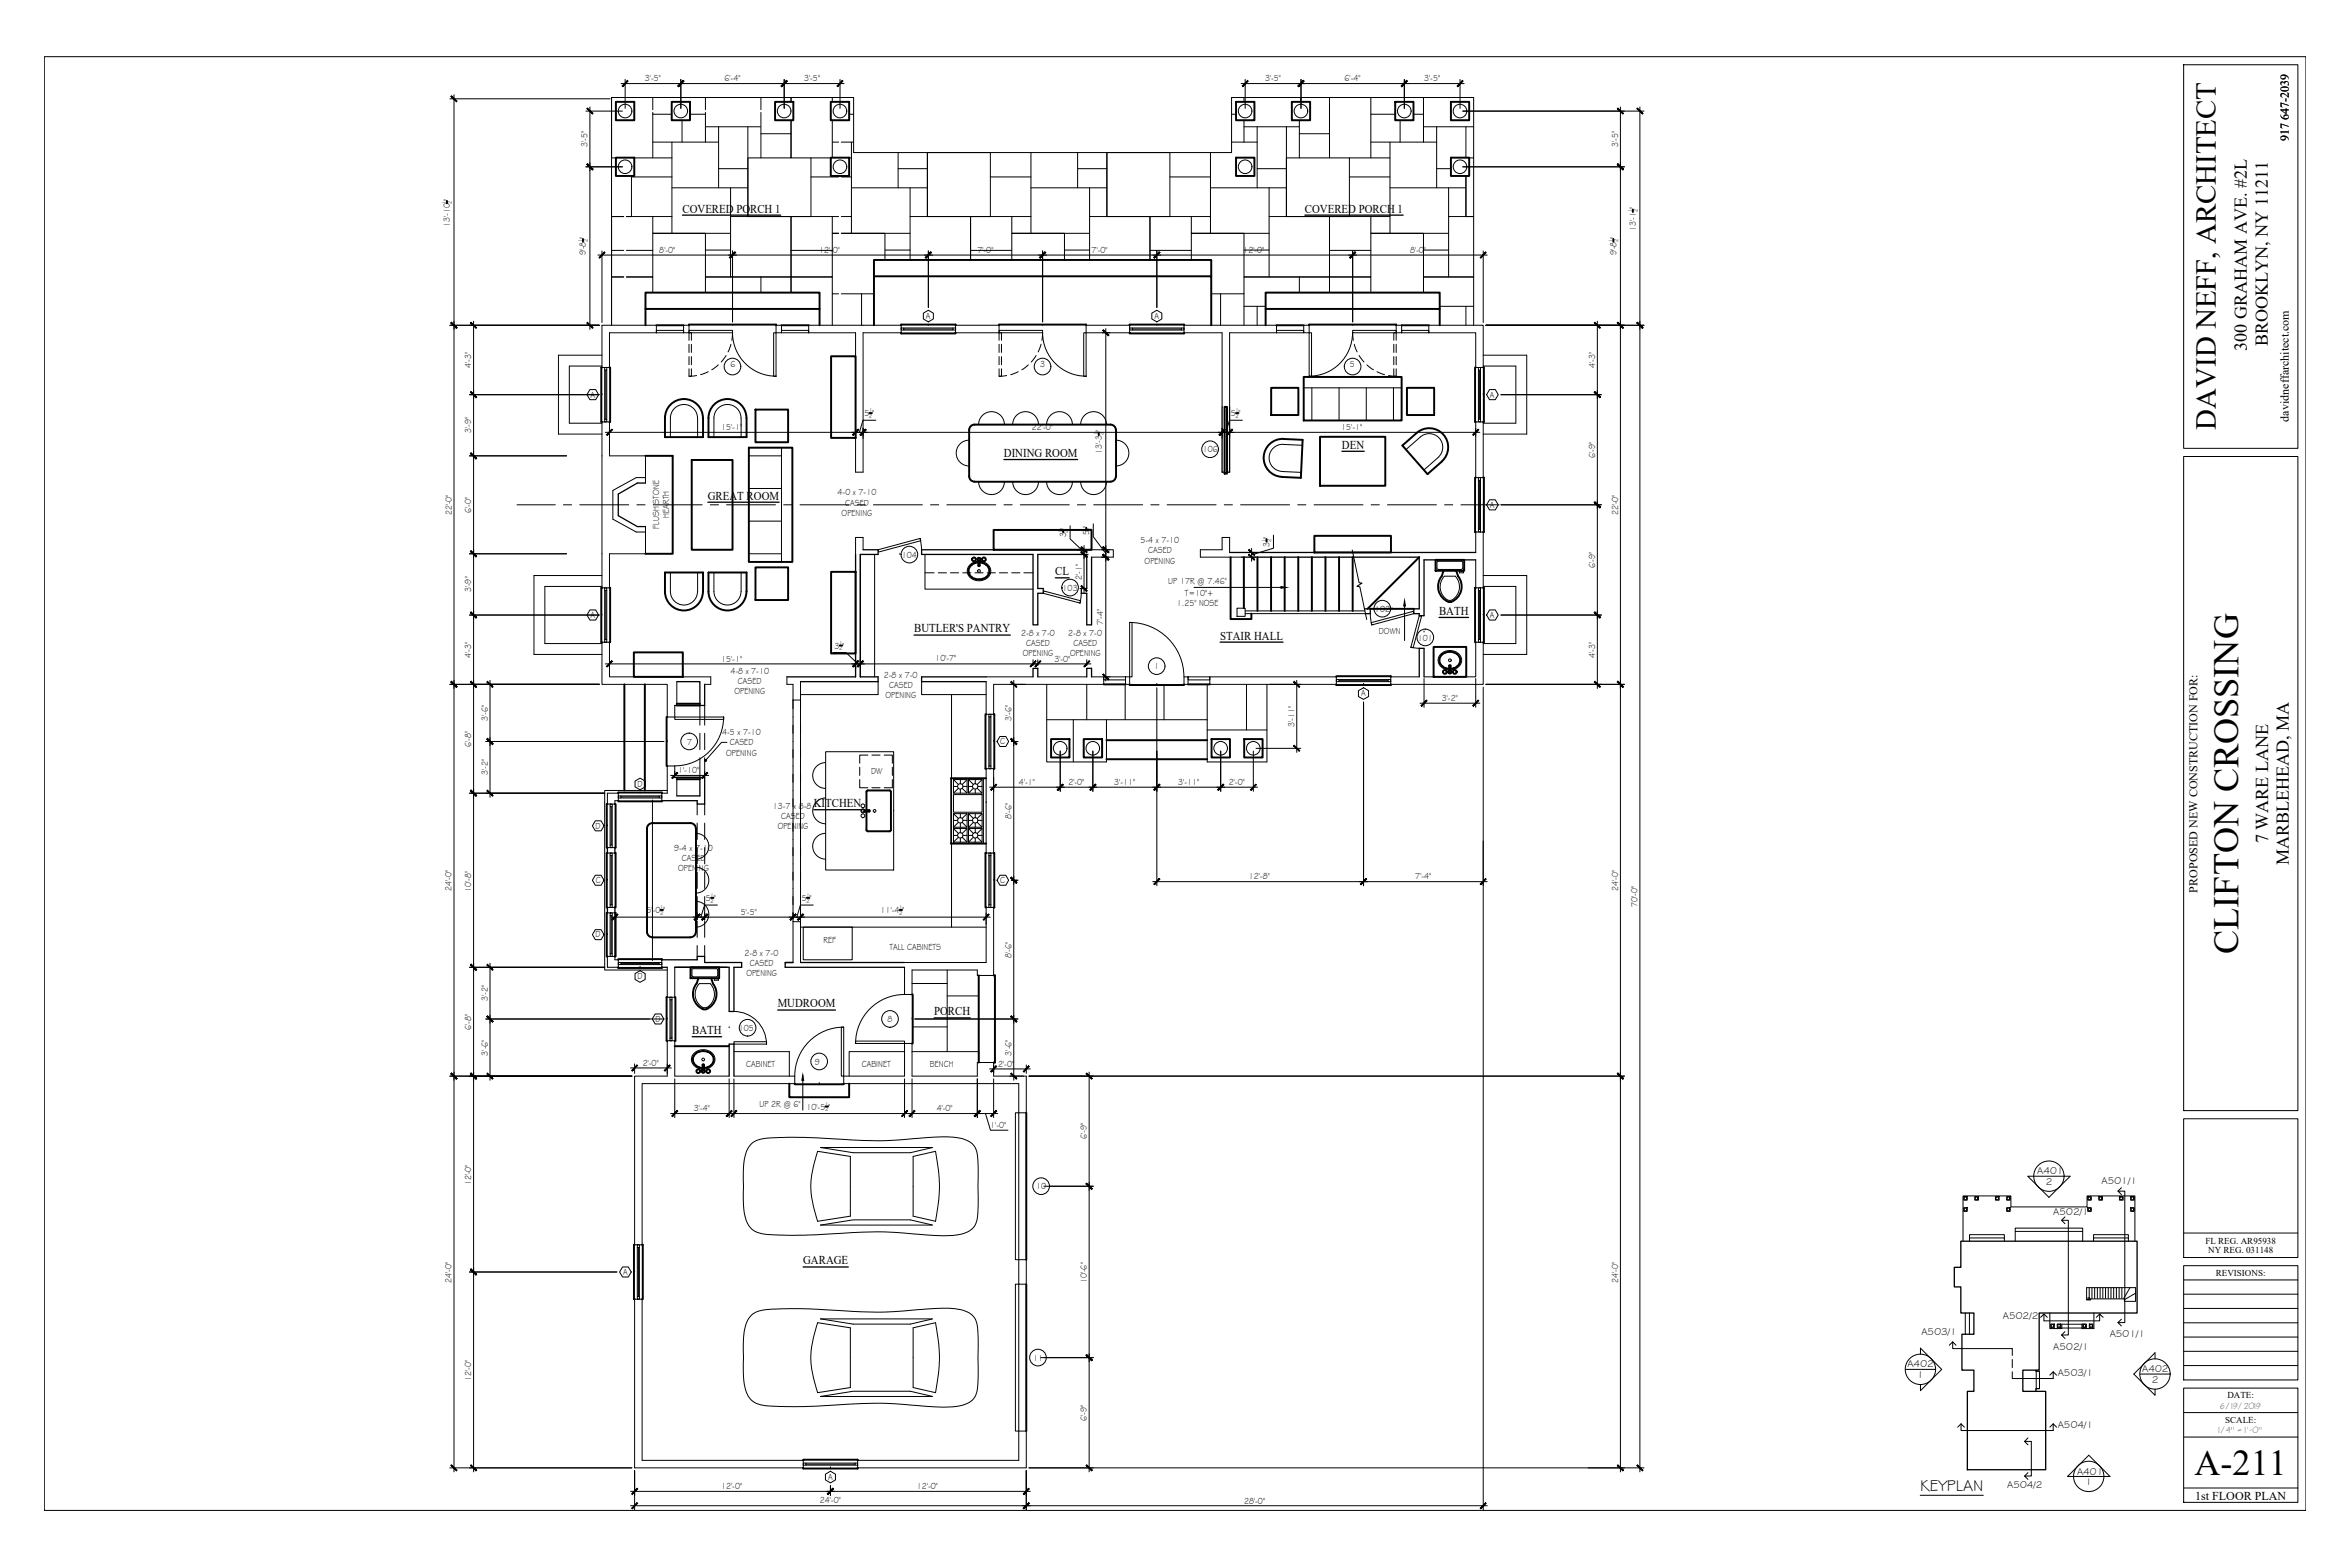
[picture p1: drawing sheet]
<svg xmlns="http://www.w3.org/2000/svg" width="914mm" height="610mm" viewBox="0 0 914 610" stroke-linecap="round" stroke-linejoin="round" font-family="sans-serif">
<defs><g id="words">
<g font-size="14.1">
<text x="871.1" y="371.1" transform="rotate(-90 871.1 371.1)">CLIFTON CROSSING</text>
<text x="853.9" y="573.9">A-211</text>
</g>
<text font-size="11.3" x="862.2" y="167.2" transform="rotate(-90 862.2 167.2)">DAVID NEFF, ARCHITECT</text>
<g font-size="7">
<text x="874.2" y="136.5" transform="rotate(-90 874.2 136.5)">300 GRAHAM AVE. #2L</text>
<text x="882.5" y="134.8" transform="rotate(-90 882.5 134.8)">BROOKLYN, NY 11211</text>
<text x="882.5" y="328" transform="rotate(-90 882.5 328)">7 WARE LANE</text>
<text x="890.7" y="336.7" transform="rotate(-90 890.7 336.7)">MARBLEHEAD, MA</text>
</g>
<text font-size="6.3" x="747.2" y="580">KEYPLAN</text>
<g font-size="4.7">
<text x="890.6" y="54.9" transform="rotate(-90 890.6 54.9)">917 647-2039</text>
<text x="265.6" y="82.7">COVERED PORCH 1</text>
<text x="507.7" y="82.7">COVERED PORCH 1</text>
<text x="890.7" y="164" transform="rotate(-90 890.7 164)">davidneffarchitect.com</text>
<text x="390.6" y="177.8">DINING ROOM</text>
<text x="522.1" y="174.5">DEN</text>
<text x="275.4" y="194.4">GREAT ROOM</text>
<text x="410.6" y="223.8">CL</text>
<text x="559.9" y="239.2">BATH</text>
<text x="355.7" y="246">BUTLER'S PANTRY</text>
<text x="474.8" y="248.8">STAIR HALL</text>
<text x="316.7" y="314">KITCHEN</text>
<text x="855.1" y="347.2" transform="rotate(-90 855.1 347.2)">PROPOSED NEW CONSTRUCTION FOR:</text>
<text x="302.6" y="391.9">MUDROOM</text>
<text x="363.5" y="395">PORCH</text>
<text x="269.3" y="402.3">BATH</text>
<text x="312.5" y="491.9">GARAGE</text>
<text x="854.2" y="583.4">1st FLOOR PLAN</text>
</g>
<g font-size="4">
<text x="792.7" y="456.8">A401</text>
<text x="796" y="461">2</text>
<text x="817.8" y="460.7">A501/1</text>
<text x="799" y="472.7">A502/1</text>
<text x="779.4" y="513">A502/2</text>
<text x="747.6" y="519.4">A503/1</text>
<text x="820.9" y="520.3">A501/1</text>
<text x="799" y="525.2">A502/1</text>
<text x="742.2" y="532">A402</text>
<text x="833.5" y="533.7">A402</text>
<text x="746" y="536.2">1</text>
<text x="800.7" y="535.4">A503/1</text>
<text x="837.3" y="538">2</text>
<text x="800.7" y="555.7">A504/1</text>
<text x="808.2" y="573.6">A401</text>
<text x="781" y="578.9">A504/2</text>
<text x="811.5" y="577.8">1</text>
</g>
<g font-size="3.6">
<text x="251" y="31.6">3'-5&quot;</text>
<text x="281.9" y="31.6">6'-4&quot;</text>
<text x="312.9" y="31.6">3'-5&quot;</text>
<text x="492.3" y="31.6">3'-5&quot;</text>
<text x="523.2" y="31.6">6'-4&quot;</text>
<text x="554.1" y="31.6">3'-5&quot;</text>
<text x="228.6" y="57.1" transform="rotate(-90 228.6 57.1)">3'-5&quot;</text>
<text x="629.6" y="57.1" transform="rotate(-90 629.6 57.1)">3'-5&quot;</text>
<text x="175.1" y="88.4" transform="rotate(-90 175.1 88.4)">13'-10 &quot;</text>
<text x="636.6" y="89.8" transform="rotate(-90 636.6 89.8)">13'-1 &quot;</text>
<text x="228" y="99.4" transform="rotate(-90 228 99.4)">9'-8 &quot;</text>
<text x="256.5" y="98.3">8'-0&quot;</text>
<text x="318.7" y="98.3">12'-0&quot;</text>
<text x="380.3" y="98.3">7'-0&quot;</text>
<text x="424.8" y="98.3">7'-0&quot;</text>
<text x="483.8" y="98.3">12'-0&quot;</text>
<text x="548.6" y="98.3">8'-0&quot;</text>
<text x="628.9" y="99.4" transform="rotate(-90 628.9 99.4)">9'-8 &quot;</text>
<text x="360.2" y="124.2">A</text>
<text x="449.2" y="124.2">A</text>
<text x="183.3" y="143.1" transform="rotate(-90 183.3 143.1)">4'-3&quot;</text>
<text x="284.2" y="142.8">6</text>
<text x="404.7" y="142.8">3</text>
<text x="525.3" y="142.8">5</text>
<text x="620.6" y="143.1" transform="rotate(-90 620.6 143.1)">4'-3&quot;</text>
<text x="229.7" y="154.7">A</text>
<text x="579.7" y="154.7">A</text>
<text x="336.3" y="161.9">5 &quot;</text>
<text x="479" y="161.9">5 &quot;</text>
<text x="280.6" y="167.3">15'-1&quot;</text>
<text x="401.5" y="167.3">22'-0&quot;</text>
<text x="521.9" y="167.3">15'-1&quot;</text>
<text x="183.4" y="168.6" transform="rotate(-90 183.4 168.6)">3'-9&quot;</text>
<text x="428.7" y="168.2" transform="rotate(-90 428.7 168.2)">&quot;</text>
<text x="428.7" y="176.6" transform="rotate(-90 428.7 176.6)">13'-3</text>
<text x="468" y="176">106</text>
<text x="620.6" y="178.1" transform="rotate(-90 620.6 178.1)">6'-9&quot;</text>
<text x="325.9" y="192.7">4-0 x 7-10</text>
<text x="328.9" y="196.7">CASED</text>
<text x="579.7" y="197.6">A</text>
<text x="175.8" y="200.5" transform="rotate(-90 175.8 200.5)">22'-0&quot;</text>
<text x="183.4" y="199.5" transform="rotate(-90 183.4 199.5)">6'-0&quot;</text>
<text x="260.4" y="201.4" transform="rotate(-90 260.4 201.4)">HEARTH</text>
<text x="327.5" y="200.7">OPENING</text>
<text x="629.6" y="200.5" transform="rotate(-90 629.6 200.5)">22'-0&quot;</text>
<text x="256.5" y="205.6" transform="rotate(-90 256.5 205.6)">FLUSH STONE</text>
<text x="414.9" y="209" transform="rotate(-90 414.9 209)">3</text>
<text x="414.9" y="206" transform="rotate(-90 414.9 206)">&quot;</text>
<text x="423.8" y="208.2" transform="rotate(-90 423.8 208.2)">5</text>
<text x="423.8" y="205.2" transform="rotate(-90 423.8 205.2)">&quot;</text>
<text x="443.7" y="211.3">5-4 x 7-10</text>
<text x="446.7" y="215.3">CASED</text>
<text x="494" y="212.6" transform="rotate(-90 494 212.6)">3 &quot;</text>
<text x="350.9" y="216.9">104</text>
<text x="445.4" y="219.3">OPENING</text>
<text x="620.6" y="221" transform="rotate(-90 620.6 221)">6'-9&quot;</text>
<text x="421" y="225.5" transform="rotate(-90 421 225.5)">2'-1&quot;</text>
<text x="454.6" y="227.2">UP 17R @ 7.46&quot;</text>
<text x="183.4" y="230.5" transform="rotate(-90 183.4 230.5)">3'-9&quot;</text>
<text x="413.5" y="229.8">103</text>
<text x="461.1" y="231.7">T=10&quot;+</text>
<text x="457.9" y="235.7">1.25&quot; NOSE</text>
<text x="535" y="238">102</text>
<text x="229.7" y="240.4">A</text>
<text x="429.3" y="243.2" transform="rotate(-90 429.3 243.2)">7'-4&quot;</text>
<text x="579.7" y="240.4">A</text>
<text x="397.3" y="247.2">2-8 x 7-0</text>
<text x="399.3" y="251.2">CASED</text>
<text x="415.7" y="247.3">2-8 x 7-0</text>
<text x="417.7" y="251.3">CASED</text>
<text x="536.5" y="246.6">DOWN</text>
<text x="551.6" y="249.2">101</text>
<text x="183.3" y="255.8" transform="rotate(-90 183.3 255.8)">4'-3&quot;</text>
<text x="280.6" y="257.4">15'-1&quot;</text>
<text x="324.7" y="252.3">3 &quot;</text>
<text x="363.9" y="257.3">10'-7&quot;</text>
<text x="397.9" y="255.2">OPENING</text>
<text x="410.3" y="257.4">3'-0&quot;</text>
<text x="416.3" y="255.3">OPENING</text>
<text x="620.6" y="255.8" transform="rotate(-90 620.6 255.8)">4'-3&quot;</text>
<text x="284.2" y="262.1">4-8 x 7-10</text>
<text x="343.9" y="263.6">2-8 x 7-0</text>
<text x="449.2" y="260.4">1</text>
<text x="287.1" y="266.1">CASED</text>
<text x="345.9" y="267.6">CASED</text>
<text x="285.7" y="270">OPENING</text>
<text x="344.6" y="271.6">OPENING</text>
<text x="529.7" y="270.9">A</text>
<text x="561" y="272.7">3'-2&quot;</text>
<text x="189.8" y="280.5" transform="rotate(-90 189.8 280.5)">3'-6&quot;</text>
<text x="393.6" y="280.5" transform="rotate(-90 393.6 280.5)">3'-6&quot;</text>
<text x="281" y="286">4-5 x 7-10</text>
<text x="503.7" y="282.8" transform="rotate(-90 503.7 282.8)">3'-11&quot;</text>
<text x="183.4" y="290.5" transform="rotate(-90 183.4 290.5)">6'-8&quot;</text>
<text x="267.3" y="289.6">7</text>
<text x="282.5" y="294">OPENING</text>
<text x="283.9" y="289.9">CASED</text>
<text x="389.2" y="289.6">C</text>
<text x="189.8" y="301.6" transform="rotate(-90 189.8 301.6)">3'-2&quot;</text>
<text x="263.9" y="300.8">1'-10&quot;</text>
<text x="339" y="301">DW</text>
<text x="396.5" y="305.4">4'-1&quot;</text>
<text x="415.7" y="305.4">2'-0&quot;</text>
<text x="433.6" y="305.4">3'-11&quot;</text>
<text x="458.5" y="305.4">3'-11&quot;</text>
<text x="478.2" y="305.4">2'-0&quot;</text>
<text x="248.1" y="306.2">D</text>
<text x="300.7" y="314.7">13-7 x 8-8</text>
<text x="231.8" y="322.5">D</text>
<text x="302.6" y="322.7">OPENING</text>
<text x="304" y="318.6">CASED</text>
<text x="393.6" y="318.6" transform="rotate(-90 393.6 318.6)">8'-6&quot;</text>
<text x="262.3" y="330.9">9-4 x 7-10</text>
<text x="265.3" y="334.9">CASED</text>
<text x="263.9" y="338.9">OPENING</text>
<text x="175.7" y="346.6" transform="rotate(-90 175.7 346.6)">24'-0&quot;</text>
<text x="183.4" y="346.9" transform="rotate(-90 183.4 346.9)">10'-8&quot;</text>
<text x="231.8" y="343.6">C</text>
<text x="389.2" y="343.6">C</text>
<text x="485.9" y="342.1">12'-8&quot;</text>
<text x="550.7" y="342">7'-4&quot;</text>
<text x="629.6" y="346.6" transform="rotate(-90 629.6 346.6)">24'-0&quot;</text>
<text x="274.7" y="350.5">5 &quot;</text>
<text x="312" y="350.5">5 &quot;</text>
<text x="637.1" y="352.9" transform="rotate(-90 637.1 352.9)">70'-0&quot;</text>
<text x="251.6" y="355.2">5'-0 &quot;</text>
<text x="288.2" y="355.9">5'-5&quot;</text>
<text x="342.6" y="355.2">11'-4 &quot;</text>
<text x="231.8" y="364.7">D</text>
<text x="289.7" y="371.8">2-8 x 7-0</text>
<text x="320.4" y="366.9">REF</text>
<text x="346.1" y="369.5">TALL CABINETS</text>
<text x="291.8" y="375.8">CASED</text>
<text x="393.6" y="372.5" transform="rotate(-90 393.6 372.5)">8'-6&quot;</text>
<text x="248.1" y="380.9">D</text>
<text x="290.4" y="379.8">OPENING</text>
<text x="189.8" y="389.5" transform="rotate(-90 189.8 389.5)">3'-2&quot;</text>
<text x="183.4" y="400.6" transform="rotate(-90 183.4 400.6)">6'-8&quot;</text>
<text x="255.1" y="397.6">D</text>
<text x="287.4" y="400.9">105</text>
<text x="345.3" y="397.6">8</text>
<text x="189.8" y="410.6" transform="rotate(-90 189.8 410.6)">3'-6&quot;</text>
<text x="393.6" y="410.6" transform="rotate(-90 393.6 410.6)">3'-6&quot;</text>
<text x="250.1" y="414.6">2'-0&quot;</text>
<text x="290.4" y="415.1">CABINET</text>
<text x="317.1" y="414.1">9</text>
<text x="335.3" y="415.1">CABINET</text>
<text x="361.9" y="415.1">BENCH</text>
<text x="388.4" y="415">2'-0&quot;</text>
<text x="295.5" y="430.8">UP 2R @ 6&quot;</text>
<text x="313.8" y="431.6">10'-5 &quot;</text>
<text x="270" y="432.3">3'-4&quot;</text>
<text x="364.5" y="432.3">4'-0&quot;</text>
<text x="385.3" y="438.8">1'-0&quot;</text>
<text x="422.9" y="443.2" transform="rotate(-90 422.9 443.2)">6'-9&quot;</text>
<text x="183.4" y="461.2" transform="rotate(-90 183.4 461.2)">12'-0&quot;</text>
<text x="403.2" y="462.7">10</text>
<text x="242.4" y="496">A</text>
<text x="175.7" y="499" transform="rotate(-90 175.7 499)">24'-0&quot;</text>
<text x="422.9" y="499.3" transform="rotate(-90 422.9 499.3)">10'-6&quot;</text>
<text x="629.6" y="499" transform="rotate(-90 629.6 499)">24'-0&quot;</text>
<text x="402" y="529.4">11</text>
<text x="183.4" y="537.4" transform="rotate(-90 183.4 537.4)">12'-0&quot;</text>
<text x="422.9" y="552.7" transform="rotate(-90 422.9 552.7)">6'-9&quot;</text>
<text x="322.2" y="575.7">A</text>
<text x="280.6" y="579.3">12'-0&quot;</text>
<text x="356.8" y="579.3">12'-0&quot;</text>
<text x="319" y="584.9">24'-0&quot;</text>
<text x="484.1" y="584.9">28'-0&quot;</text>
</g>
<g font-size="3.5">
<text x="858.1" y="484">FL REG. AR95938</text>
<text x="859.2" y="487.6">NY REG. 031148</text>
<text x="862.2" y="496.3">REVISIONS:</text>
<text x="866.7" y="543.9">DATE:</text>
<text x="865.8" y="553.5">SCALE:</text>
</g>
<g font-size="3">
<text x="864.1" y="548.1">6/19/2019</text>
<text x="863.2" y="557.7">1/4&quot; = 1'-0&quot;</text>
</g>
<g font-size="2.4">
<text x="173.6" y="79.2" transform="rotate(-90 173.6 79.2)">1</text>
<text x="175.8" y="79.3" transform="rotate(-90 175.8 79.3)">2</text>
<text x="635.1" y="82.6" transform="rotate(-90 635.1 82.6)">1</text>
<text x="637.2" y="82.6" transform="rotate(-90 637.2 82.6)">2</text>
<text x="226.5" y="94.1" transform="rotate(-90 226.5 94.1)">1</text>
<text x="228.7" y="94.1" transform="rotate(-90 228.7 94.1)">2</text>
<text x="627.5" y="94.1" transform="rotate(-90 627.5 94.1)">1</text>
<text x="629.6" y="94.1" transform="rotate(-90 629.6 94.1)">2</text>
<text x="338.2" y="160.4">1</text>
<text x="480.7" y="160.4">1</text>
<text x="338.1" y="162.6">2</text>
<text x="480.7" y="162.6">2</text>
<text x="427.3" y="169.4" transform="rotate(-90 427.3 169.4)">1</text>
<text x="429.4" y="169.4" transform="rotate(-90 429.4 169.4)">2</text>
<text x="413.4" y="207.2" transform="rotate(-90 413.4 207.2)">1</text>
<text x="415.5" y="207.2" transform="rotate(-90 415.5 207.2)">2</text>
<text x="422.4" y="206.4" transform="rotate(-90 422.4 206.4)">1</text>
<text x="424.5" y="206.5" transform="rotate(-90 424.5 206.5)">2</text>
<text x="492.5" y="210.9" transform="rotate(-90 492.5 210.9)">1</text>
<text x="494.7" y="210.9" transform="rotate(-90 494.7 210.9)">2</text>
<text x="326.6" y="250.9">1</text>
<text x="326.5" y="253">2</text>
<text x="256.9" y="353.7">1</text>
<text x="276.5" y="349">1</text>
<text x="276.5" y="351.2">2</text>
<text x="313.8" y="351.2">2</text>
<text x="313.8" y="349">1</text>
<text x="349.8" y="353.7">1</text>
<text x="256.8" y="355.9">2</text>
<text x="349.8" y="355.9">2</text>
<text x="321" y="430.1">1</text>
<text x="321" y="432.3">2</text>
</g>
</g></defs>
<!-- layer: A-TITLEBLOCK -->
<g fill="none" stroke="#000" stroke-width=".39">
<path d="M17.2 22.1h880.1v565.5h-880.1zM849.7 25.2h44.4v149.2h-44.4zM849.7 177.6h44.4v254.5h-44.4zM849.7 435.2h44.4v54h-44.4zM849.7 479.7h44.4M849.7 492.4h44.4v44.4h-44.4zM849.7 497.9h44.4M849.7 503.5h44.4M849.7 514.6h44.4M849.7 509h44.4M849.7 525.7h44.4M849.7 520.1h44.4"/>
<path d="M849.7 531.2h44.4M849.7 540h44.4v44.5h-44.4zM849.7 549.5h44.4M849.7 559.1h44.4M849.7 578.9h44.4"/>
</g>
<!-- layer: 6YELLOW -->
<g fill="none" stroke="#000" stroke-width=".39">
<path d="M234.2 126.5h21.2v3h-18.2v13.5h-3zM266 126.5h2.1v3h-2.1zM302 126.5h2.1v3h-2.1zM314.7 126.5h35.9v3h-14.8v54.2h-2.9v-54.2h-18.2zM371.8 126.5h16.9v3h-16.9zM422.6 126.5h16.9v3h-16.9zM507.3 126.5h2.1v3h-2.1zM543.3 126.5h2.1v3h-2.1zM556 126.5h21.1v16.5h-2.9v-13.5h-18.2zM475.5 158.3v-28.8h-14.8v-3h36v3h-18.2v28.8M574.2 164.1h2.9v21.7h-2.9zM251.2 187.9v-10.6h-14v-13.2h-3v64.6h3v-13.3h14v-10.5"/>
<path d="M335.8 213.9v-4.8h-2.9v54.2M424.7 213.9h8.5v2.8h-8.5M478.5 214.9v-5.8h-3v4.8h-8.4v2.8h16M574.2 214.9v-7.9h2.9v21.7h-2.9v-10.9M263.4 265.2v9.2M274.2 266.2h2.4v-2.9h-39.4v-13.4h-3v16.3h25.4v12.7h3v-4.5M306.2 263.3v2.9h2.4v6.1h2.9v-7.1M383.7 263.3h18.3M403.8 263.3h19.1M424.7 263.3h4.8v2.9h-42.9v11.7h-2.9v-12.7M437.9 263.3h1.6v2.9h-1.6zM460.7 263.3h1.6v2.9h-1.6z"/>
<path d="M470.7 263.3h49.3v2.9h-49.3zM552.2 263.3h-11.1v2.9h36v-16.3h-2.9v13.4h-20.1M383.7 299h2.9v32.9h-2.9zM236.3 308.6h4.3v2.9h-1.3v1.3h-3zM262.6 302.5v-4.5h-3v10.6h-2.1v2.9M263.4 302.5v7.1M236.3 331.9h3M236.3 329.7h3M236.3 353h3M236.3 355.1h3M236.3 372.1h3v1.3h1.3v2.9h-4.3zM257.5 373.4v2.9"/>
<path d="M259.6 376.3v11.6h3v-11.6M271.3 373.1v.3M308.6 374.4v-15.8h2.9v15.8M352 374.4h31.7v-21.4h2.9v26.5h-6.3v-2.1h-25.4v9.5h-2.9v-10.6M283.7 418.6h-21.1v-13.7h-3v13.7h-12.7v65.7h3v-62.7h59.3v-3h-23.6M328.3 418.6h23.7v-12.7h2.9v12.7h25.4v-5.3h6.3v5.3h12.7v14.3h-2.9v-11.3h-68.1zM396.4 490.1h2.9v9.5h-2.9zM246.9 505.4h3v62.7h62.6v2.9h-65.6zM333.7 568.1h62.7v-11.4h2.9v14.3h-65.6z"/>
<circle cx="243.2" cy="43.2" r="2.65"/>
<circle cx="264.9" cy="43.2" r="2.65"/>
<circle cx="305.1" cy="43.2" r="2.65"/>
<circle cx="326.8" cy="43.2" r="2.65"/>
<circle cx="484.5" cy="43.2" r="2.65"/>
<circle cx="506.2" cy="43.2" r="2.65"/>
<circle cx="546.4" cy="43.2" r="2.65"/>
<circle cx="568.1" cy="43.2" r="2.65"/>
<circle cx="243.2" cy="64.9" r="2.65"/>
<circle cx="326.8" cy="64.9" r="2.65"/>
<circle cx="484.5" cy="64.9" r="2.65"/>
<circle cx="568.1" cy="64.9" r="2.65"/>
<circle cx="412.5" cy="291.1" r="2.65"/>
<circle cx="425.2" cy="291.1" r="2.65"/>
<circle cx="475" cy="291.1" r="2.65"/>
<circle cx="487.7" cy="291.1" r="2.65"/>
</g>
<!-- layer: A-DOOR -->
<g fill="none" stroke="#000" stroke-width=".39">
<path d="M255.4 128.5h10.6v1h-10.6zM268.1 132.4v-2.9h.9v2.9M268.1 128.5h16.9v1h-16.9zM268.1 133.9v3.2M268.1 138.7v3.2M269 133.9v3.2M269 138.7v3.2M282.5 138.3l-1.9 2.5M284.4 133.9l-1.1 3M285 129.4a16.9 16.9 0 0 0 16.9 16.9M285 126.5h.1M285 129.5l-.2 2.9"/>
<path d="M301 129.5h1v16.9h-1zM304.1 128.5h10.6v1h-10.6zM388.7 132.4v-2.9h1v2.9M388.7 128.5h17v1h-17zM388.7 133.9v3.2M388.7 138.7v3.2M389.7 133.9v3.2M389.7 138.7v3.2M403.1 138.3l-1.8 2.5M405 133.9l-1.1 3M405.7 129.4a16.9 16.9 0 0 0 16.9 16.9M405.7 126.5h.1"/>
<path d="M405.7 129.5l-.3 2.9M421.7 129.5h.9v16.9h-.9zM496.7 128.5h10.6v1h-10.6zM509.4 129.5h.9v16.9h-.9zM526.3 129.4a16.9 16.9 0 0 1-16.9 16.9M526.3 126.5h.1M526.3 129.5l.3 2.9M526.3 128.5h17v1h-17zM527 133.9l1.1 3M528.8 138.3l1.9 2.5M542.3 132.4v-2.9h1v2.9M542.3 133.9v3.2"/>
<path d="M542.3 138.7v3.2M543.3 133.9v3.2M543.3 138.7v3.2M545.4 128.5h10.6v1h-10.6zM268.1 143.5v2.9h.9v-2.9M271.1 146.1l-3 .3M275.6 144.6l-3 1.2M279.5 141.9l-2.6 1.9M388.7 143.5v2.9h1v-2.9M391.7 146.1l-3 .3M396.2 144.6l-2.9 1.2M400.1 141.9l-2.5 1.9"/>
<path d="M531.9 141.9l2.5 1.9M535.8 144.6l2.9 1.2M540.3 146.1l3 .3M542.3 143.5v2.9h1v-2.9M341.7 213.9l16.3-4.4 .3 .9-16.4 4.4zM350.1 215.7h.1M358 209.5l.6 4.3M406.2 229.9l14.3 3.8-.3 .9-14.3-3.8zM413.3 228.9h.1M420.7 230.8l-.5 3.8M533.2 238.7l.6 4.4M541.7 236.9h.1"/>
<path d="M552.2 239.5l.9 .3-3.2 12.2-.9-.2zM439.5 242.1a21.1 21.1 0 0 1 21.2 21.2M439.5 242.1h1v21.2h-1zM533.5 242.2l16.4-4.4 .2 .9-16.3 4.4zM548.9 251.7l3.3 .5M554.1 245.9h.1M262.6 278.9h19v1h-19zM281.6 278.9a19 19 0 0 1-19.1 19M429.5 263.3h8.4v1.2h-8.4zM450.1 266.2h.1M462.3 263.3h8.4v1.2h-8.4zM259.6 288.5h.1"/>
<path d="M283.7 399.8h.1M285.6 393.5a12.7 12.7 0 0 1 12.6 12.7M327.4 399.6h.9v19h-.9zM328.3 399.6a19 19 0 0 0-19.1 19M351.9 386.9a19 19 0 0 0-19 19M354.9 396.4h.1M285.6 405.3h12.7v.9h-12.7zM332.9 405h19.1v.9h-19.1zM318.8 421.6h.1"/>
</g>
<path d="M268.1 126.5v-.2h33.9v.2M388.7 126.5v-.2h33.9v.2M509.4 126.5v-.2h33.9v.2M259.6 278.9h-.2v19.1h.2M429.5 266.2h8.4M439.5 266.2v.3h21.2v-.3M462.3 266.2h8.4M354.9 386.9h.2v19h-.2M309.2 421.6v.2h19.1v-.2" fill="none" stroke="#000" stroke-width=".76"/>
<!-- layer: 2MAGENTA -->
<g fill="none" stroke="#000" stroke-width=".76">
<path d="M239.6 39.6h7.2v7.2h-7.2zM261.4 39.6h7.1v7.2h-7.1zM301.6 39.6h7.1v7.2h-7.1zM323.3 39.6h7.1v7.2h-7.1zM480.9 39.6h7.2v7.2h-7.2zM502.7 39.6h7.1v7.2h-7.1zM542.9 39.6h7.1v7.2h-7.1zM564.6 39.6h7.1v7.2h-7.1zM239.6 61.3h7.2v7.2h-7.2zM323.3 61.3h7.1v7.2h-7.1zM480.9 61.3h7.2v7.2h-7.2zM564.6 61.3h7.1v7.2h-7.1z"/>
<path d="M340.1 107.5v-6.4h131.2v6.4M251.2 126.5v-6.3h67.7v6.3M251.2 120.2v-6.4h67.7v6.4M255.4 126.5h10.6M304.1 126.5h10.6M340.1 126.5v-19h131.2v19M492.5 126.5v-6.3h67.7v6.3M492.5 120.2v-6.4h67.7v6.4M496.7 126.5h10.6M545.4 126.5h10.6M476.5 158.3h.9v25.9h-.9zM251.2 177.3h10.5v38.1h-10.5"/>
<path d="M478.8 216.7v24.1h8.1v-2.1M484 216.7v19.9M489.3 216.7v21M494.6 216.7v21M499.9 216.7v21M505.2 216.7v21M510.5 216.7v21M515.7 216.7v21M521 216.7v21M526.3 216.7v21M552.2 216.7l-20.1 20.2M533.2 236.9h16.9"/>
<path d="M243 266.2v41.3M250.9 266.2v41.3M263.4 274.4h8.9M263.4 273.8h8.9M409 287.5h7.1v7.2h-7.1zM421.7 287.5h7.1v7.2h-7.1zM430.5 295.4h39.2M430.5 288h39.2M471.4 287.5h7.2v7.2h-7.2zM484.1 287.5h7.2v7.2h-7.2zM263.4 302.5h8.9M263.4 303.1h8.9"/>
<path d="M336.3 315.2h1.9M336.3 315.7h1.9M337.1 315.7v7.2l.3 .4 8.8 .1M338.2 315.2l.3 .2-.3 .3M346.1 307.5l.6 .5v14.9l-.6 .5M346.2 307.5l-8.8 .1-.3 .4v7.2M370 302.8h13.7M370 328.2h13.7M380.8 379.5v33.8M386.6 379.5h.5v33.8h-.5M262.6 407h21.1M307.1 421.6v5.2h23.3v-5.2"/>
<path d="M399.3 432.9v57.2M399.3 499.6v57.1"/>
</g>
<!-- layer: 3BLUE -->
<g fill="none" stroke="#000" stroke-width=".39">
<path d="M238 126.5v-88.6h94.1v21.5h147.1v-21.5h94.2v88.6M340.3 215.7v47.6M359.9 215.7v13.5h42.1M526.2 214l2.6 12.7 1.2 .2-2 1.2 1.1 .2 2.7 12.7M481.3 236.6h3.2v3.2h-3.2zM484.5 237.7h46.6M484.5 238.7h46.8M370.2 270.2v90.5M407.3 266.2v30.2h23.2v-8.4M493 266.2v30.2h-23.3v-8.4M321.3 292.4h26.4v46.1h-26.4zM253.9 311.2v62.5"/>
<path d="M259.6 307.5h-24.3v69.9h24.3M370 302.8v25.4M354.9 409.1h25.9v4.2M395.1 432.9h1.3v57.2h-1.3zM395.1 499.6h1.3v57.1h-1.3zM797.6 510.8v6h4.7v-1.6M814.7 510.8v6h-4.6v-1.6"/>
</g>
<!-- layer: A-DOOR-ANNO -->
<g fill="none" stroke="#000" stroke-width=".39">
<circle cx="285" cy="142.6" r="3.2"/>
<circle cx="405.7" cy="142.6" r="3.2"/>
<circle cx="526.3" cy="142.6" r="3.2"/>
<circle cx="470.9" cy="174.8" r="3.2"/>
<circle cx="353.8" cy="215.8" r="3.2"/>
<circle cx="416.4" cy="228.6" r="3.2"/>
<circle cx="537.9" cy="236.8" r="3.2"/>
<circle cx="450.1" cy="259.1" r="3.2"/>
<circle cx="554.6" cy="248" r="3.2"/>
<circle cx="268.2" cy="288.4" r="3.2"/>
<circle cx="290.9" cy="399.8" r="3.2"/>
<circle cx="346.3" cy="396.4" r="3.2"/>
<circle cx="318.7" cy="412.9" r="3.2"/>
<circle cx="405.1" cy="461.5" r="3.2"/>
<circle cx="403.9" cy="528.1" r="3.2"/>
</g>
<!-- layer: A-PAVERS -->
<g fill="none" stroke="#000" stroke-width=".39">
<path d="M296.1 37.9v4.8M323.9 39.6v-1.7h-16.1v1.7v-1.7h-33.3v4.8M484 39.6v-1.7h33.3v23.5h-16.8v22.8h16.8v23.5h-33.3v-16.9h-20.4v10.3M506.1 37.9v1.7M573.4 37.9h-19.5v6.6h-3.9M254 42.7v-4.8h-16v23.5h1.6M254 43.7v.8h7.4M254 44.5v16.9M254 55.3h25.6M261.5 55.3v35.5M265.4 46.8v8.5M274.5 43.7v.8h-6"/>
<path d="M274.5 44.5v10.8M274.5 49.3h21.4M279.6 49.3v23.8M291 49.3v34.9M296.1 43.7v17.7M296.1 52h11.7M323.9 55.3h2.4M323.9 46.8v14.5M327.4 55.3h4.7M330.4 44.5h1.7M331.3 55.3v35.5M349.5 59.4v13.7"/>
<path d="M360.8 59.4h24.6v24.8h-7.7v16.9v-16.9h-16.9zM360.8 59.4v24.8M401.2 59.4v31.4M419.3 59.4v13.7M430.7 59.4h24.5v24.8h-7.7v16.9v-16.9h-16.8zM430.7 59.4v24.8M471 59.4v31.4M479.2 55.3h10M479.2 44.5h1.7M484 49.3h21.5M484 46.8v8.5M489.2 49.3v23.8"/>
<path d="M500.5 49.3v34.9M505.6 52h11.7M505.6 46.8v14.6M533.4 55.3h25.6M533.4 44.5v16.9M540.9 55.3v35.5M542.9 44.5h-9.5v-6.6h-16.1v23.5h7.8v22.8h-7.8v23.5h16.1v-16.9h20.5v16.9h19.5h-19.5v6.1M544.8 46.8v8.5M553.9 49.3h19.5M553.9 44.5v10.8M559 49.3v23.8M570.4 49.3v12"/>
<path d="M245.7 68.5v15.7h-1.9h17.7M245.7 68.8h15.8M246.8 61.4h14.7M261.5 73.1h29.5M279.6 65.6h11.4M284.3 73.1v34.6M315.6 61.4h7.7M315.6 68.8h10.7M327.4 68.8h3.9M330.4 61.4h.9M331.3 73.1h29.5M349.5 65.6h11.3"/>
<path d="M354.1 73.1v28M385.4 68.8h15.8M401.2 73.1h29.5M419.3 65.6h11.4M424 73.1v28M455.2 68.8h15.8M471 73.1h29.5M489.2 65.6h11.3M493.8 73.1v34.6M525.1 61.4h15.8M525.1 68.8h15.8M540.9 73.1h29.5"/>
<path d="M559 65.6h5.6M563.7 73.1v34.6M571.7 61.4h1.7M238 84.2h4.7h-4.7v23.5h4.7h-4.7v18.8M238 97.4h4.7M243.8 97.4h10.2M254 84.2v6.6h30.3M274.5 97.3h9.8M284.3 84.2h42M307.8 97.4h16.1M323.9 84.2v6.6h2.4h-2.4v16.9h-16.1v-23.5h7.8v-22.8h-7.8v-14.6v14.6h-16.8v22.8h16.8v23.5h-33.3v-16.9h-20.5v16.9h-10.2h10.2v6.1M327.4 84.2h3.9"/>
<path d="M344.3 97.3h9.8M354.1 90.8h-26.7h16.9v10.3M354.1 84.2h47.1M377.7 97.4h16M393.7 84.2v6.6h30.3M414.2 97.3h9.8M424 84.2h47M447.5 97.4h16.1M463.6 84.2v6.6h30.2M484 97.3h9.8M493.8 84.2h47.1M517.3 97.4h16.1"/>
<path d="M533.4 84.2v6.6h30.3M553.9 97.3h9.8M563.7 84.2h9.7h-3v-15.7v15.7M274.5 113.8v-6.1h33.3v6.1v-6.1h16.1v6.6h2.4M296.1 107.7v6.1M323.9 114.3v12.2M327.4 114.3h12.7M335.2 114.3v12.2M393.7 101.1v-10.3h20.5v10.3M474.9 114.3v12.2M484 114.3v12.2M484 119.2h8.5"/>
<path d="M489.2 119.2v7.3M505.6 107.7v6.1M533.4 113.8v-6.1h-16.1v6.1v-6.1h-33.3v6.6h-12.7M560.2 119.2h13.2M570.4 119.2v7.3M407.3 280h23.2M417.6 280v16.4M422.9 266.2v13.8M437.8 266.2v13.8M452.9 266.5v13.5M469.7 266.2v13.8M485 266.2v17.8"/>
<path d="M430.5 288v-8h39.2v8M469.7 284h23.3M368.6 377.4v31.7M354.9 382.6h13.7M355.1 399.5h13.5M368.6 387.4h12.2"/>
</g>
<!-- layer: 5GREEN -->
<g fill="none" stroke="#000" stroke-width=".51">
<path d="M475.5 158.3v25.4h1M478.5 158.3v25.4h-1.1M251.2 187.9h-3.2l-7.4 4.3v8.4l7.4 4.3h3.2M332.9 215.7v47.6h-26.7M335.8 213.9h5.9v1.8h-6.9v47.6h6.9v1.9h-30.2M424.7 213.9h-66.1v1.8h43.4v27.4h1.8v-12.3h2.1v-1.9h-2.1v-13.2h19.1v13.2h-2.1v1.9h2.1v12.3h1.8v-26.4M478.5 214.9h95.7M483.1 216.7h69.1v20.2h-2.1v1.8h2.1v.8h1.9v-21.7h20.1M530.9 236.9h2.3v1.8h-1.9M262.6 274.4h.8M263.4 265.2h8.9v9.2h1.9v-8.2M383.7 263.3h-25.1v1.9h25.1"/>
<path d="M402 263.3v-3.3h1.8v3.3M422.9 263.3v-3.3h1.8v3.3M552.2 263.3v-11.1h1.9v11.1M262.6 302.5h.8M263.4 309.6h8.9v-7.1h1.9v10.3h-2.9v-1.3h-13.8M236.3 329.7v2.2M239.3 329.7v2.2M236.3 353v2.1M239.3 353v2.1M257.5 373.4h13.8v-1.3h2.9v2.3h14.4v1.9h-3v17.2h-1.9v-17.2h-21.1M257.5 376.3h2.1M305.5 374.4h3.1h-3.1v1.9h46.5"/>
<path d="M311.5 374.4h40.5M283.7 418.6v-12.4h1.9v12.4"/>
</g>
<!-- layer: 1WHITE -->
<g fill="none" stroke="#000" stroke-width=".39">
<path d="M351.7 127.6h19.1M351.7 128.4h19.1M440.6 127.6h19.1M440.6 128.4h19.1M234.2 142.4h-12.7v22.2h12.7M235.3 144v19.1M236.1 144v19.1M575.3 144v19.1M576.1 144v19.1M577.1 142.4h12.7v22.2h-12.7M251.2 185.8h-3.6l-9.1 5v11.2l9.1 5h3.6M575.3 186.9v19"/>
<path d="M576.1 186.9v19M234.2 228.1h-22.2v22.3h22.2M235.3 229.7v19.1M236.1 229.7v19.1M359.9 222.8h3.6M365.1 222.8h3.2M369.8 222.8h3.2M374.6 222.8h3.2M379.3 222.8h3.2M384.1 222.8h3.2M388.9 222.8h3.1M393.7 222.8h3.1"/>
<path d="M398.4 222.8h3.6M575.3 229.7v19.1M576.1 229.7v19.1M577.1 228.1h12.7v22.3h-12.7M384.8 278.9v19.1M385.6 278.9v19.1M521 265.2h19.1M521 264.4h19.1M334.5 298.5v3.2M337.7 293.8h-3.2v3.1M339.3 293.8h3.1M344 293.8h3.2v3.1"/>
<path d="M347.2 298.5v3.2M237.4 313.9v14.8M238.2 313.9v14.8M241.6 309.6h14.9M241.6 310.4h14.9M334.5 303.3v3.2h3.2M336.2 315.2a.53 .53 0 0 0-.8-.2 .53 .53 0 0 0 0 .9 .53 .53 0 0 0 .8-.2M336.5 315.2a.78 .78 0 0 0-1.2-.4 .78 .78 0 0 0 0 1.3 .78 .78 0 0 0 1.2-.4M339.3 306.5h3.1M347.2 303.3v3.2h-3.2M371 303.3h5.3v5.3h-5.3zM371 316.5h5.3v5.3h-5.3z"/>
<path d="M371 309.1h11.1v6.9h-11.1zM371 305.9h1.6M371 303.3l1.9 1.9M371 319.2h1.6M371 316.5l1.9 1.9M372.9 306.7l-1.9 1.9M372.9 319.9l-1.9 1.9M373.7 303.3v1.6M373.7 307v1.6M373.7 316.5v1.6M374.4 306.7l1.9 1.9M374.4 319.9l1.9 1.9"/>
<path d="M374.7 305.9h1.6M374.7 319.2h1.6M376.3 303.3l-1.9 1.9M376.3 316.5l-1.9 1.9M376.9 303.3h5.2v5.3h-5.2zM376.9 316.5h5.2v5.3h-5.2zM376.9 303.3l1.9 1.9M376.9 305.9h1.5M376.9 316.5l1.9 1.9M376.9 319.2h1.5M378.8 306.7l-1.9 1.9M378.8 319.9l-1.9 1.9"/>
<path d="M379.5 303.3v1.6M379.5 307v1.6M379.5 316.5v1.6M380.2 306.7l1.9 1.9M380.2 319.9l1.9 1.9M380.5 305.9h1.6M380.5 319.2h1.6M382.1 303.3l-1.9 1.9M382.1 316.5l-1.9 1.9M382.7 302.8v25.4M237.4 332.9v19.1M238.2 332.9v19.1"/>
<path d="M371 322.3h5.3v5.3h-5.3zM371 325h1.6M371 322.3l1.9 1.9M372.9 325.7l-1.9 1.9M373.7 320.2v1.6M373.7 322.3v1.6M373.7 326.1v1.5M374.4 325.7l1.9 1.9M374.7 325h1.6M376.3 322.3l-1.9 1.9M376.9 322.3h5.2v5.3h-5.2zM376.9 322.3l1.9 1.9"/>
<path d="M376.9 325h1.5M378.8 325.7l-1.9 1.9M379.5 320.2v1.6M379.5 322.3v1.6M379.5 326.1v1.5M380.2 325.7l1.9 1.9M380.5 325h1.6M382.1 322.3l-1.9 1.9M384.8 332.9v19.1M385.6 332.9v19.1M237.4 356.2v14.8M238.2 356.2v14.8"/>
<path d="M241.6 375.2h14.9M241.6 374.4h14.9M312.5 360.7h19.1v12.7h-19.1zM260.7 389v14.8M261.5 389v14.8M292.1 445.3a11.6 11.6 0 0 1 8.5-2.7 253.3 253.3 0 0 1 32.9 1 245.8 245.8 0 0 0 30.9-1.3 22.1 22.1 0 0 1 12.9 1.9 7.5 7.5 0 0 1 3.2 7v19.6a8.8 8.8 0 0 1-2.8 7.7 16.4 16.4 0 0 1-10 2.2l-6.5-.2a179.1 179.1 0 0 0-37.1-.5 169.4 169.4 0 0 1-26 .2 8.2 8.2 0 0 1-8.3-7.6l-.5-3.6-.1-5.4a61.7 61.7 0 0 1 .7-13.6l1-3zM318.1 447.9l12.8 2v23.2l-12.8 2a36.3 36.3 0 0 1-2.1-18.7zM355.3 449.9l8.7-2 .6 3.4a54.2 54.2 0 0 1 0 20.4l-.6 3.4-8.7-2zM362.5 446.4h-43.3l12.8 2h22.2l8.7-2M362.5 476.6h-43.3l12.8-2h22.2l8.7 2M248 485.3v19.1M248.8 485.3v19.1"/>
<path d="M292.1 511.9a11.4 11.4 0 0 1 8.5-2.6 277.1 277.1 0 0 1 34.8 1 235.4 235.4 0 0 0 27.9-1.2 26.3 26.3 0 0 1 13.3 1.4 7.3 7.3 0 0 1 3.9 7.4v19.6a8.8 8.8 0 0 1-2.8 7.7 18.2 18.2 0 0 1-11.1 2.2l-5.4-.2a191.6 191.6 0 0 0-42.8-.2 97.5 97.5 0 0 1-23-.7 8.3 8.3 0 0 1-5.8-7.6l-.4-8.4a61.7 61.7 0 0 1 .7-13.7l1-3zM318.1 514.6l12.8 2v23.2l-12.8 2a36.3 36.3 0 0 1-2.1-18.7zM355.3 516.6l8.7-2 .6 3.3a54.2 54.2 0 0 1 0 20.5l-.6 3.4-8.7-2zM362.5 513.1h-43.3l12.8 2h22.2l8.7-2M826.6 505.5v-.2v1M831 500.9v5.4M362.5 543.3h-43.3l12.8-2.1h22.2l8.7 2.1M313.6 570h19.1M313.6 569.2h19.1"/>
<circle cx="335.8" cy="317.4" r=".74"/>
<circle cx="335.8" cy="313.5" r=".74"/>
<circle cx="340.3" cy="315.4" r=".53"/>
<circle cx="373.7" cy="319.1" r="1.04"/>
<circle cx="373.7" cy="305.9" r="1.04"/>
<circle cx="379.5" cy="305.9" r="1.04"/>
<circle cx="379.5" cy="319.1" r="1.04"/>
<circle cx="373.7" cy="325" r="1.04"/>
<circle cx="379.5" cy="325" r="1.04"/>
</g>
<!-- layer: A-ROOM NAME -->
<g fill="none" stroke="#000" stroke-width=".51">
<path d="M265.6 83.7h38.2M507.7 83.7h38.3M390.6 178.8h28.7M522.1 175.6h8.7M275.4 195.4h27.8M410.6 224.8h5.4M355.7 247.1h37.4M474.8 249.8h24.4M559.9 240.2h11.5M316.7 315h18.5M302.6 392.9h22.5M363.5 396h14"/>
<path d="M269.3 403.3h11.5M312.5 492.9h17.6"/>
</g>
<!-- layer: A-PLUMBING FIXTURES -->
<g fill="none" stroke="#000" stroke-width=".76">
<path d="M380.6 218.8a3.2 3.2 0 0 0-3.4 2.1 3.2 3.2 0 0 0 1.2 3.8l1 .5M380.7 220l.2 .3 .3-.3M381.2 218.8a3.2 3.2 0 0 1 3.5 2 3.2 3.2 0 0 1-1.2 3.8l-.9 .5M558.6 217.8h11.1v4.2h-11.1zM380.7 220v-1.9a.53 .53 0 0 1-.2-.8 .53 .53 0 0 1 .8 0 .53 .53 0 0 1-.1 .8v1.9M382.5 225.1l-1.5 .3-1.6-.3M561.7 222l-.7 2.1a6.2 6.2 0 0 0 3.4 10.1 6.4 6.4 0 0 0 2.9-10.1l-.7-2.1M557.8 251.7h12.7v11.6h-12.7zM560.3 255.7a3.1 3.1 0 0 0 2.3 4.2M562.5 253.9l-1.3 .6-.9 1.2M562.5 253.9a4.4 4.4 0 0 1 5.4 1.7M562.6 259.9l1.3 .3"/>
<path d="M563.9 258.9l.5 .1v1.9a.53 .53 0 0 1 .2 .8 .53 .53 0 0 1-.8 0 .53 .53 0 0 1 .1-.8zM565.8 259.9l-1.4 .2M567.9 255.6a3.1 3.1 0 0 1-2.1 4.3M268.7 376.3h11.1v4.2h-11.1zM271 382.6a6.2 6.2 0 0 0 3.5 10.1 6.4 6.4 0 0 0 2.9-10.1M271.8 380.5l-.7 2.2M276.7 380.5l.7 2.2M269.9 413.5l.9 1.1M270.8 414.5l1.3 .7M272.1 415.3l1.3 .2M273.4 414.2l.5 .1v2a.52 .52 0 0 1 .2 .7 .52 .52 0 0 1-.8 .1 .52 .52 0 0 1 .1-.8zM275.2 409.1a3.2 3.2 0 0 1 2.5 3.6 3.2 3.2 0 0 1-3.4 2.7l-.4 .1"/>
<path d="M275.2 409.1a3.8 3.8 0 0 0-4 .4 3.8 3.8 0 0 0-1.4 3.6l.1 .3"/>
<circle cx="379" cy="217.6" r=".74"/>
<circle cx="382.8" cy="217.6" r=".74"/>
<circle cx="562.2" cy="261.4" r=".74"/>
<circle cx="566.1" cy="261.4" r=".74"/>
<circle cx="271.7" cy="416.7" r=".74"/>
<circle cx="275.6" cy="416.7" r=".74"/>
</g>
<g fill="none" stroke="#000" stroke-width=".39">
<path d="M377.3 219.8l1.8-1.1 1.6-.3a.78 .78 0 0 1-.4-1.3 .78 .78 0 0 1 1.3 0 .78 .78 0 0 1-.4 1.3 3.8 3.8 0 0 1 3.6 1.7 3.8 3.8 0 0 1 .1 4 4.8 4.8 0 0 1-4.9 1.8 4.8 4.8 0 0 1-3.7-3.6l.3-1.3zM559.1 218.9v2.1M559.6 218.3l-.5 .5M559.6 218.4h9.1M568.6 218.3l.6 .5v2.2M559.1 221l.5 .5h9.1l.5-.5M563.3 233.4a2.57 2.57 0 0 0 3.2-1.3 6 6 0 0 0-.3-8l-4.1 .1a5.9 5.9 0 0 0 1.2 9.2M567.9 222v.8h1.6v-.5h-1.1v-.3M560.7 254.4a4.8 4.8 0 0 1 8 2.3 4.1 4.1 0 0 1-4.3 3.9 .78 .78 0 0 1 .4 1.3 .78 .78 0 0 1-1.3 0 .78 .78 0 0 1 .4-1.3 3.8 3.8 0 0 1-3.6-1.7 3.8 3.8 0 0 1-.1-4zM269.2 379.5l.5 .5M269.2 377.4v2.1M278.7 376.8l.6 .5v2.2l-.6 .5"/>
<path d="M278.8 376.9l-9.1-.1-.5 .5M269.7 380h9.1M273.4 391.9h1.7M273.4 391.9a6 6 0 0 1-1.3-9.2l4.2-.1a6 6 0 0 1-1.2 9.3M278 380.5v.8h1.5v-.5h-1v-.3M270.2 409.7a4.8 4.8 0 0 1 8 2.3 4.2 4.2 0 0 1-4.3 4 .78 .78 0 0 1 .4 1.2 .78 .78 0 0 1-1.3 0 .78 .78 0 0 1 .4-1.2 3.8 3.8 0 0 1-3.7-1.8 3.8 3.8 0 0 1 0-4z"/>
<circle cx="380.9" cy="222.1" r=".53"/>
<circle cx="564.2" cy="256.9" r=".53"/>
<circle cx="273.6" cy="412.2" r=".53"/>
</g>
<!-- layer: 1WHITE -->
<g fill="#000">
<circle cx="347.7" cy="315.5" r=".17"/>
<circle cx="383.7" cy="312.3" r=".17"/>
</g>
<!-- layer: A-FURNITURE -->
<g fill="none" stroke="#000" stroke-width=".39">
<path d="M507.3 150.9h38.1M510.5 150.9v12.7M521 150.9v12.7M531.6 150.9v12.7M542.2 150.9v12.7M260.9 170.1v-7.5a5.3 5.3 0 0 1 5.2-5.2 5.3 5.3 0 0 1 5.3 5.2v7.5M277.8 170.1v-7.5a5.3 5.3 0 0 1 5.3-5.2 5.3 5.3 0 0 1 5.2 5.2l.1 7.5M291.4 177.3h12.7M304.1 174.2v44.4M377.1 171.2a5 5 0 0 0-5 5.1 5 5 0 0 0 5 5M380.8 165.2a5 5 0 0 1 5-5.1 5 5 0 0 1 5 5.1M394 165.2a5 5 0 0 1 5.1-5.1 5 5 0 0 1 5 5.1"/>
<path d="M407.2 165.2a5 5 0 0 1 5.1-5.1 5 5 0 0 1 5 5.1M420.5 165.2a5 5 0 0 1 5-5.1 5 5 0 0 1 5 5.1M434.2 171.2a5 5 0 0 1 5.1 5.1 5 5 0 0 1-5.1 5M506.8 173.2l-7.5-.3a5.3 5.3 0 0 0-5.5 5 5.3 5.3 0 0 0 5 5.5M547.1 174.9l5.5-4.9a5.3 5.3 0 0 1 7.5 .5 5.3 5.3 0 0 1-.5 7.4l-5.5 4.9M291.4 190h12.7M380.8 187.4a5 5 0 0 0 5 5 5 5 0 0 0 5-5M394 187.4a5 5 0 0 0 5.1 5 5 5 0 0 0 5-5M407.2 187.4a5 5 0 0 0 5.1 5 5 5 0 0 0 5-5M420.5 187.4a5 5 0 0 0 5 5 5 5 0 0 0 5-5M498.9 183.4l7.4 .4M291.4 215.4h12.7"/>
<path d="M291.4 202.7h12.7M260.9 230.1a5.3 5.3 0 0 0 5.2 5.3 5.3 5.3 0 0 0 5.3-5.3M260.9 222.7v7.4M271.4 222.7v7.4M277.8 230.1a5.3 5.3 0 0 0 5.3 5.3 5.3 5.3 0 0 0 5.2-5.3M277.8 222.7v7.4M288.4 222.7v7.4M321.2 296.7a5 5 0 0 0-5 5 5 5 0 0 0 5 5M321.2 310.4a5 5 0 0 0-5 5 5 5 0 0 0 5 5.1M270.8 324.2a5 5 0 0 1 5 5 5 5 0 0 1-5 5M270.8 337.4a5 5 0 0 1 5 5 5 5 0 0 1-5 5M321.2 324.2a5 5 0 0 0-5 5 5 5 0 0 0 5 5"/>
<path d="M270.8 350.6a5 5 0 0 1 5 5.1 5 5 0 0 1-5 5"/>
</g>
<!-- layer: 4CYAN -->
<path d="M341.7 265.2v5h-30.2M358.6 265.2v5h25.1M311.5 360.7h72.2M285.6 409.1h21.5v9.5M352 409.1h-21.6v9.5" fill="none" stroke="#000" stroke-width=".39"/>
<!-- layer: 8GREY -->
<g fill="none" stroke="#000" stroke-width=".39">
<path d="M234.2 138.2h-16.9v30.7h16.9M577.1 138.2h17v30.7h-17M234.2 223.9h-26.4v30.7h26.4M577.1 223.9h17v30.7h-17M272.3 274.4v7.7M274.2 274.4v7.7M308.6 272.3v86.3M311.5 272.3v86.3M272.3 285.3v6.3M272.3 294.8v7.7M274.2 285.3v6.3M274.2 294.8v7.7"/>
<path d="M271.3 312.8v4.2M274.2 312.8v4.2M271.3 320.2v6.4M271.3 329.7v6.4M271.3 339.3v6.3M274.2 320.2v6.4M274.2 329.7v6.4M274.2 339.3v6.3M271.3 348.8v6.3M271.3 358.3v6.4M274.2 348.8v6.3M274.2 358.3v6.4"/>
<path d="M271.3 367.8v4.3M274.2 367.8v4.3"/>
</g>
<!-- layer: A-FURNITURE -->
<g fill="none" stroke="#000" stroke-width=".76">
<path d="M323.4 138.6h9.5v31.7h-9.5zM261.3 157a7.4 7.4 0 0 1 7.9-1.1 7.4 7.4 0 0 1 4.3 6.7l.1 7.5h-14.9v-7.5a7.4 7.4 0 0 1 2.6-5.6zM277.5 157.8a7.4 7.4 0 0 1 8.1-2.1 7.4 7.4 0 0 1 4.8 6.9l.1 7.5h-14.8v-7.5a7.4 7.4 0 0 1 1.8-4.8zM294 159.3h12.7v12.7h-12.7zM494.6 150.9h10.6v10.6h-10.6zM507.3 146.6h38.1v17h-38.1zM547.5 150.9h10.5v10.6h-10.5zM269.2 178.9h15.8v35h-15.8zM291.4 174.2h16.9v44.4h-16.9zM499.4 170.7a7.4 7.4 0 0 0-7.7 7.1 7.4 7.4 0 0 0 7 7.7l7.5 .4 .7-14.8-7.5-.3M513.6 169.9h25.4v19.1h-25.4zM561 179.5a7.4 7.4 0 0 0 .7-10.4 7.4 7.4 0 0 0-10.5-.7l-5.5 4.9 9.8 11.1 5.5-4.9"/>
<path d="M379.2 187.4l-1.5-.6-.6-1.5v-18l.3-1.1 1.2-.9 53.5-.1 1.5 .6 .6 1.5 .1 18-.7 1.5-1.5 .6M379.2 187.4h52.9M386.6 206.2h38.1v7.7h-38.1zM511.4 208.4h29.8v6.5h-29.8zM258.7 230.1a7.4 7.4 0 0 0 7.4 7.4 7.4 7.4 0 0 0 7.4-7.4M258.7 230.1v-7.4h14.9v7.4M275.7 230.1a7.4 7.4 0 0 0 7.4 7.4 7.4 7.4 0 0 0 7.3-7.4M275.7 230.1v-7.4h14.8v7.4M294 220.7h12.7v12.7h-12.7zM323.4 222.5h9.5v31.7h-9.5zM246.6 253.8h19.1v9.5h-19.1zM251.8 322.3v40.2l.6 1.5 1.5 .6"/>
<path d="M251.8 322.3l.6-1.5 1.5-.6h14.8l1.5 .6 .6 1.5M270.8 322.3v40.2M253.9 364.7h14.8M270.8 362.5l-.6 1.5-1.5 .6"/>
</g>
<!-- layer: A-GLAZ -->
<g fill="none" stroke="#000" stroke-width=".39">
<path d="M350.6 127.6h1.1v.8h-1.1zM351.7 128h19.1M361.2 126.5h.1M370.8 127.6h1v.8h-1zM439.5 127.6h1.1v.8h-1.1zM440.6 128h19.1M450.1 126.5h.1M459.7 127.6h1v.8h-1zM234.2 153.5h.1M235.3 143h.8v1h-.8zM235.7 144v19.1M575.3 143h.8v1h-.8z"/>
<path d="M575.6 144v19.1M577.1 153.5h.1M235.3 163.1h.8v1h-.8zM575.3 163.1h.8v1h-.8zM575.3 185.8h.8v1.1h-.8zM575.6 186.9v19M577.1 196.4h.1M575.3 205.9h.8v1.1h-.8zM234.2 239.3h.1M235.3 228.7h.8v1h-.8zM235.7 229.7v19.1M575.3 228.7h.8v1h-.8z"/>
<path d="M575.6 229.7v19.1M577.1 239.3h.1M235.3 248.8h.8v1.1h-.8zM575.3 248.8h.8v1.1h-.8zM384.8 277.9h.8v1h-.8zM385.2 278.9v19.1M520 264.4h1v.8h-1zM521 264.8h19.1M530.6 266.2h.1M540.1 264.4h1v.8h-1zM384.8 298h.8v1h-.8zM386.6 288.5h.1"/>
<path d="M237.4 312.8h.8v1.1h-.8zM237.8 313.9v14.8M240.6 309.6h1v.8h-1zM241.6 310h14.9M249 308.6h.1M256.5 309.6h1v.8h-1zM236.3 321.3h.1M237.4 331.9h.8v1h-.8zM237.4 328.7h.8v1h-.8zM237.8 332.9v19.1M384.8 331.9h.8v1h-.8zM385.2 332.9v19.1"/>
<path d="M236.3 342.4h.1M237.4 352h.8v1h-.8zM237.4 355.1h.8v1.1h-.8zM237.8 356.2v14.8M384.8 352h.8v1h-.8zM386.6 342.4h.1M236.3 363.6h.1M237.4 371h.8v1.1h-.8zM240.6 374.4h1v.8h-1zM241.6 374.9h14.9M249 376.3h.1M256.5 374.4h1v.8h-1z"/>
<path d="M259.6 396.4h.1M260.7 387.9h.8v1.1h-.8zM261.1 389v14.8M260.7 403.8h.8v1.1h-.8zM246.9 494.8h.1M248 484.3h.8v1h-.8zM248.4 485.3v19.1M248 504.4h.8v1h-.8zM312.5 569.2h1.1v.8h-1.1zM313.6 569.6h19.1M323.1 571h.1M332.7 569.2h1v.8h-1z"/>
</g>
<g fill="none" stroke="#000" stroke-width=".76">
<path d="M350.6 129.5v.2h21.2v-.2M350.6 126.5v-.2h21.2v.2M439.5 129.5v.2h21.2v-.2M439.5 126.5v-.2h21.2v.2M234.2 143h-.2v21.1h.2M237.2 143h.2v21.1h-.2M574.2 143h-.2v21.1h.2M577.1 143h.3v21.1h-.3M574.2 185.8h-.2v21.2h.2M577.1 185.8h.3v21.2h-.3M234.2 228.7h-.2v21.2h.2M237.2 228.7h.2v21.2h-.2"/>
<path d="M574.2 228.7h-.2v21.2h.2M577.1 228.7h.3v21.2h-.3M383.7 277.9h-.2v21.1h.2M386.6 277.9h.3v21.1h-.3M520 263.3v-.2h21.1v.2M520 266.2v.3h21.1v-.3M236.3 312.8h-.2v16.9h.2M239.3 312.8h.2v16.9h-.2M240.6 311.5v.2h16.9v-.2M240.6 308.6v-.3h16.9v.3M236.3 331.9h-.2v21.1h.2M239.3 331.9h.2v21.1h-.2"/>
<path d="M383.7 331.9h-.2v21.1h.2M386.6 331.9h.3v21.1h-.3M236.3 355.1h-.2v17h.2M239.3 355.1h.2v17h-.2M240.6 373.4v-.3h16.9v.3M240.6 376.3v.3h16.9v-.3M259.6 387.9h-.2v17h.2M262.6 387.9h.2v17h-.2M246.9 484.3h-.2v21.1h.2M249.9 484.3h.2v21.1h-.2M312.5 568.1v-.2h21.2v.2M312.5 571v.3h21.2v-.3"/>
</g>
<!-- layer: A-GLAZ-ANNO -->
<g fill="none" stroke="#000" stroke-width=".39">
<path d="M359.3 121.8l1.9-1.1 2 1.1v2.3l-2 1.1-1.9-1.1zM448.2 121.8l1.9-1.1 2 1.1v2.3l-2 1.1-1.9-1.1zM229.5 151.6h2.3l1.1 1.9-1.1 2h-2.3l-1.1-2zM579.6 151.6h2.2l1.2 1.9-1.2 2h-2.2l-1.2-2zM579.6 194.4h2.2l1.2 2-1.2 2h-2.2l-1.2-2zM229.5 237.3h2.3l1.1 2-1.1 1.9h-2.3l-1.1-1.9zM579.6 237.3h2.2l1.2 2-1.2 1.9h-2.2l-1.2-1.9zM528.6 268.7l2-1.2 1.9 1.2v2.3l-1.9 1.1-2-1.1zM389.1 286.5h2.3l1.1 2-1.1 1.9h-2.3l-1.2-1.9zM231.6 319.3h2.3l1.1 2-1.1 1.9h-2.3l-1.1-1.9zM247.1 303.9l1.9-1.2 2 1.2v2.2l-2 1.2-1.9-1.2zM231.6 340.5h2.3l1.1 1.9-1.1 2h-2.3l-1.1-2z"/>
<path d="M389.1 340.5h2.3l1.1 1.9-1.1 2h-2.3l-1.2-2zM231.6 361.7h2.3l1.1 1.9-1.1 1.9h-2.3l-1.1-1.9zM247.1 378.8l1.9-1.2 2 1.2v2.2l-2 1.1-1.9-1.1zM254.9 394.5h2.3l1.1 1.9-1.1 2h-2.3l-1.1-2zM242.2 492.9h2.3l1.1 1.9-1.1 2h-2.3l-1.1-2zM321.2 573.5l1.9-1.2 2 1.2v2.2l-2 1.2-1.9-1.2z"/>
</g>
<!-- layer: A-KEYPLAN -->
<g fill="none" stroke="#000" stroke-width=".39">
<path d="M789 457.6h16.5l-8.2 8.2zM764.1 465.5h1.4v1.4h-1.4zM764.1 469.8h1.4v1.5h-1.4zM768.4 465.5h1.4v1.4h-1.4zM776.4 465.5h1.5v1.4h-1.5zM780.8 465.5h1.4v1.4h-1.4zM780.8 469.8h1.4v1.5h-1.4zM784.1 479v-1.2h26.3v1.2M802.2 474.7h2.6v44.6h-2.6l1.3 1.4M803.5 473.4l-1.3 1.3 1.3 1.3M812.3 465.5h1.4v1.4h-1.4zM812.3 469.8h1.4v1.5h-1.4z"/>
<path d="M816.7 465.5h1.4v1.4h-1.4zM824.7 465.5h1.4v1.4h-1.4zM825.5 464.7l-1.4-1.3h2.7v51.1h-2.7l1.4 1.3M825.5 462.1l-1.4 1.3M829.1 465.5h1.4v1.4h-1.4zM829.1 469.8h1.4v1.5h-1.4zM763.8 482.9v-17.7h18.6v4.3h29.7v-4.3h18.6v17.7M766.4 482.9v-1.3h13.5v1.3M766.4 481.6v-1.3h13.5v1.3M784.1 482.9v-3.9h26.3v3.9M814.6 482.9v-1.3h13.6v1.3M814.6 481.6v-1.3h13.6v1.3"/>
<path d="M764.7 510.8v8.2M766.3 510.8v8.2M794 512.5l1.3-1.3v2.6h21.7v-2.6l1.3 1.3M795.3 511.2l1.3 1.3M797.9 515.1h1.4v1.4h-1.4zM800.5 515.1h1.4v1.4h-1.4zM802.3 516.6h7.8M802.3 515.2h7.8M803.5 518l-1.3 1.3M810.4 515.1h1.4v1.4h-1.4zM812.4 504.9h.7v.6h-.7zM812.9 500.9v4"/>
<path d="M813 515.1h1.4v1.4h-1.4zM813.1 505.3h13.5M814 500.9v4.2M815 500.9v4.2M816.1 500.9v4.2M817 511.2l-1.3 1.3M817.2 500.9v4.2M818.2 500.9v4.2M819.3 500.9v4.2M820.3 500.9v4.2M821.4 500.9v4.2M822.5 500.9v4.2"/>
<path d="M823.5 500.9v4.2M824.6 500.9v4.2M825.5 513.2l-1.4 1.3M825.6 500.9v4.2M827 506.3h4M828.8 500.9l-2.4 4.2M831 500.9h-19.1v4.8h1.6v-.4M831 503.1l-4.2 2.4M741.4 532.7h11.8M747.3 526.8v-2.3l8.2 8.2-8.2 8.3v-2.4M759.8 522l-1.3 1.3M761.1 523.3l-1.3-1.3v2.6h23.2v2.7"/>
<path d="M783 533.7v2.6h15.9v-2.6l1.3 1.3M783 528.9v3.1M792.3 533.4v6.8M793.6 533.4v6.8M798.9 533.7l-1.3 1.3M832.7 534.5h11.7M838.5 528.7v-2.5l-8.2 8.3 8.2 8.3v-2.4M763.1 553.9l-1.4 1.3M764.4 555.2l-1.3-1.3v2.6h35.8v-2.6l1.3 1.3M789.1 559.4l-1.3 1.3M798.9 553.9l-1.3 1.3M789.1 562.1l-1.3-1.4h2.6v13.5h-2.6l1.3 1.3"/>
<path d="M789.1 572.9l-1.3 1.3M804.5 574.4l8.3-8.3 8.2 8.3zM747.2 581.7h24.5"/>
<circle cx="797.2" cy="457.6" r="5.9"/>
<circle cx="764.8" cy="466.2" r=".53"/>
<circle cx="764.8" cy="470.5" r=".53"/>
<circle cx="769.1" cy="466.2" r=".53"/>
<circle cx="777.1" cy="466.2" r=".53"/>
<circle cx="781.5" cy="466.2" r=".53"/>
<circle cx="781.5" cy="470.5" r=".53"/>
<circle cx="813" cy="466.2" r=".53"/>
<circle cx="813" cy="470.5" r=".53"/>
<circle cx="817.4" cy="466.2" r=".53"/>
<circle cx="825.4" cy="466.2" r=".53"/>
<circle cx="829.8" cy="470.5" r=".53"/>
<circle cx="829.8" cy="466.2" r=".53"/>
<circle cx="798.6" cy="515.8" r=".53"/>
<circle cx="801.2" cy="515.8" r=".53"/>
<circle cx="811.1" cy="515.8" r=".53"/>
<circle cx="813.7" cy="515.8" r=".53"/>
<circle cx="747.2" cy="532.7" r="5.9"/>
<circle cx="838.5" cy="534.5" r="5.9"/>
<circle cx="812.7" cy="574.4" r="5.9"/>
</g>
<path d="M763 482.9h68.6v27.9h-38.1v22.2h-6.4v8.3h8.9v30.5h-30.5v-30.5h2.6v-8.3h-4.7v-14h4.7v-8.2h-5.1v-10.2h-2.6v-7.6h2.6zM792.2 533v.4h1.3M793.5 540.2h-1.3v1.1" fill="none" stroke="#000" stroke-width=".51"/>
<!-- layer: A-DIMENSION -->
<g fill="none" stroke="#000" stroke-width=".39">
<path d="M175 38.4h62.4M176.7 36.9v535.7M241.6 32.5h86.8M243.2 30.9v11.3M264.9 30.9v11.3M305.1 30.9v11.3M326.9 30.9v11.3M482.9 32.5h86.8M484.5 30.9v11.3M506.2 30.9v11.3M546.4 30.9v11.3M568.1 30.9v11.3"/>
<path d="M228 43.2h14.2M229.5 41.6v86.5M569.2 43.2h70.5M630.5 41.6v531M638.1 41.6v531M228 64.9h14.2M569.2 64.9h62.9M232.7 99.2h346M234.2 97.6v27.9M285 97.6v27.6M361.2 97.6v22M405.7 97.6v27.6"/>
<path d="M450.1 97.6v22M526.3 97.6v27.6M577.1 97.6v27.9M175 126.5h58.2M184.3 125v447.6M429 129.5h2.9M430.3 127.8v137.1M578.2 126.5h61.5M621.5 125v142.8M182.7 153.5h50.5M584 153.5h39.1M182.7 177.3h37.8"/>
<path d="M235.5 168.2h340.3M237.2 166.6v3.1M332.9 166.6v3.9M335.8 166.6v3.9M340.8 163.5h-5l-1.4 4.7M475.5 166.6v3.9M478.5 166.6v3.9M483.4 163.5h-5l-1.4 4.7M574.2 166.6v3.1M201.2 196.4h14.9M219.2 196.4h3.2M225.6 196.4h19"/>
<path d="M247.8 196.4h3.2M254.2 196.4h19M276.4 196.4h3.2M282.7 196.4h19.1M304.9 196.4h3.2M311.3 196.4h19M333.5 196.4h3.2M339.9 196.4h19M362.1 196.4h3.2M368.4 196.4h19.1M390.7 196.4h3.1M397 196.4h19.1"/>
<path d="M419.2 196.4h3.2M425.6 196.4h19M447.8 196.4h3.2M454.2 196.4h19M476.4 196.4h3.2M482.7 196.4h19.1M505 196.4h3.1M511.3 196.4h19.1M533.5 196.4h3.2M539.9 196.4h19M562.1 196.4h3.2M568.5 196.4h14.8"/>
<path d="M584 196.4h39.1M182.7 215.4h37.8M416.4 204.6v5l5.4 5.2M419.1 213.9h4.3M419.1 215.7h4.3M421.8 212.3v18.2M425.4 203.8v5l4.9 6.5M428.7 213.9h3.2M428.7 216.7h2.7M487 213.3v5.1M487.3 216.7h1.3M487.3 214.9h1.3"/>
<path d="M495.5 208.2v5.1l-8.5 2.6M182.7 239.3h50.5M420.2 228.9h1.6M584 239.3h39.1M235.5 258.3h189M237.2 258.7v1.1M324.1 253.9h5.1l4.6 4.4M332.9 256.7v3.1M334.8 256.7v2.3M402 256.7v2.3M403.8 256.7v2.3M422.9 256.7v2.3"/>
<path d="M175 266.2h58.2M190.7 264.7v45.5M392.9 266.2h6M394.5 264.7v155.5M430.5 263.3h1.4M450.1 267.5v77.1M494 266.2h12.1M504.6 264.7v28M530.6 273.1v71.5M552.5 273.6h23.3M554.1 263.9v11.3M574.2 263.9v11.3"/>
<path d="M577.1 267.3v320.1M578.2 266.2h53.9M189.1 288.5h69.2M393.5 288.5h2.6M412.5 292.2v15.6M425.2 292.2v15.6M475 292.2v15.6M487.7 292.2v15.6M488.7 291.1h17.4M182.7 308.6h52.6M260.9 301.7h14.9M262.6 300.1v1.3"/>
<path d="M274.2 300.1v1.3M385.1 306.2h104.2M386.6 302.4v5.4M237.7 356.8h147.6M239.3 355.2v17.1M271.3 355.2v2.6M274.2 355.2v2.7M279.1 352.1h-4.9l-1.5 4.7M308.6 355.2v2.3M311.5 355.2v2.3M316.4 352.1h-5l-1.4 4.7M383.7 355.2v4.4"/>
<path d="M393.5 342.4h2.6M448.5 343h130.2M182.7 376.3h52.6M190.7 374.7v45.5M189.1 396.4h69.2M355.9 396.4h40.2M175 418.6h70.9M245.4 415.5h15.8M246.9 413.9v3.7M259.6 413.9v3.7M262.6 419.7v15.1M283.7 419.7v15.1"/>
<path d="M285.6 419.7v15.1M352 419.7v15.1M354.9 419.7v15.1M380.3 419.7v15.1M385.1 415.8h15.8M386.6 414.3v3.3M386.6 419.7v15.1M392.9 418.6h5.4M399.3 414.3v3.3M400.4 418.6h231.7M423.8 417.1v155.5M260.9 433.2h127.3"/>
<path d="M383.5 433.2l1.9 6.5h6.8M406.2 461.5h19.2M182.7 494.8h57.3M405 528.2h20.4M175 571h70.9M246.9 572.1v15.3M323.1 577.9v3.9M399.3 572.1v15.3M400.4 571h239.3M245.4 585.8h333.3M245.4 580.2h155.5"/>
</g>
<!-- layer: 0 -->
<g fill="#000" stroke="#000" stroke-width=".39">
<path d="M175.5 37.5l2.1 2.1 .2-.2zM175.7 37.3l2.1 2.1-2.3-1.9z"/>
<path d="M244.2 31.3l-1.9 2.4 2.1-2.1zM242.1 33.4l2.1-2.1-1.9 2.4z"/>
<path d="M263.7 33.4l.3 .3 1.9-2.4zM265.9 31.3l.2 .3-2.1 2.1z"/>
<path d="M265.9 31.3l-1.9 2.4 2.1-2.1zM265.9 31.3l-1.9 2.4-.3-.3z"/>
<path d="M304 33.4l.2 .3 1.9-2.4zM306.1 31.3l.2 .3-2.1 2.1z"/>
<path d="M306.1 31.3l-1.9 2.4 2.1-2.1zM306.1 31.3l-1.9 2.4-.2-.3z"/>
<path d="M325.7 33.4l.2 .3 1.9-2.4zM327.8 31.3l.2 .3-2.1 2.1z"/>
<path d="M485.5 31.3l-1.9 2.4 2.1-2.1zM485.5 31.3l-1.9 2.4-.2-.3z"/>
<path d="M505 33.4l.3 .3 1.9-2.4zM507.2 31.3l.2 .3-2.1 2.1z"/>
<path d="M507.2 31.3l-1.9 2.4 2.1-2.1zM505 33.4l2.2-2.1-1.9 2.4z"/>
<path d="M545.3 33.4l.2 .3 1.9-2.4zM547.4 31.3l.2 .3-2.1 2.1z"/>
<path d="M547.4 31.3l-1.9 2.4 2.1-2.1zM547.4 31.3l-1.9 2.4-.2-.3z"/>
<path d="M567 33.4l.2 .3 1.9-2.4zM569.1 31.3l.2 .3-2.1 2.1z"/>
<path d="M228.4 42.2l2.1 2.2 .2-.2zM228.6 42l2.1 2.2-2.3-2z"/>
<path d="M629.3 42.2l2.1 2.2 .3-.2zM629.5 42l2.2 2.2-2.4-2z"/>
<path d="M636.9 42.2l2.2 2.2 .2-.2zM637.2 42l2.1 2.2-2.4-2z"/>
<path d="M228.6 63.7l-.2 .3 2.3 1.8zM228.4 64l2.3 1.8-.2 .3z"/>
<path d="M228.4 64l2.1 2.1 .2-.3zM228.6 63.7l2.1 2.1-2.3-1.8z"/>
<path d="M629.5 63.7l-.2 .3 2.4 1.8zM629.3 64l2.4 1.8-.3 .3z"/>
<path d="M629.3 64l2.1 2.1 .3-.3zM629.5 63.7l2.2 2.1-2.4-1.8z"/>
<path d="M235.2 98l-1.9 2.4 2.1-2.1zM233.1 100.2l2.1-2.2-1.9 2.4z"/>
<path d="M286 98l-1.9 2.4 2.1-2.1zM283.8 100.2l2.2-2.2-1.9 2.4z"/>
<path d="M362.2 98l-1.9 2.4 2.1-2.1zM360 100.2l2.2-2.2-1.9 2.4z"/>
<path d="M406.6 98l-1.9 2.4 2.2-2.1zM406.6 98l-1.9 2.4-.2-.2z"/>
<path d="M451.1 98l-1.9 2.4 2.1-2.1zM451.1 98l-1.9 2.4-.3-.2z"/>
<path d="M527.3 98l-1.9 2.4 2.1-2.1zM527.3 98l-1.9 2.4-.3-.2z"/>
<path d="M283.8 100.2l.3 .2 1.9-2.4zM286 98l.2 .3-2.1 2.1z"/>
<path d="M360 100.2l.3 .2 1.9-2.4zM362.2 98l.2 .3-2.1 2.1z"/>
<path d="M404.5 100.2l.2 .2 1.9-2.4zM406.6 98l.3 .3-2.2 2.1z"/>
<path d="M448.9 100.2l.3 .2 1.9-2.4zM451.1 98l.2 .3-2.1 2.1z"/>
<path d="M525.1 100.2l.3 .2 1.9-2.4zM527.3 98l.2 .3-2.1 2.1z"/>
<path d="M575.9 100.2l.3 .2 1.9-2.4zM578.1 98l.2 .3-2.1 2.1z"/>
<path d="M175.7 125.4l-.2 .2 2.3 1.9zM175.5 125.6l2.3 1.9-.2 .2z"/>
<path d="M175.5 125.6l2.1 2.1 .2-.2zM175.7 125.4l2.1 2.1-2.3-1.9z"/>
<path d="M183.1 125.6l2.1 2.1 .2-.2zM183.3 125.4l2.1 2.1-2.3-1.9z"/>
<path d="M228.6 125.4l-.2 .2 2.3 1.9zM228.4 125.6l2.3 1.9-.2 .2z"/>
<path d="M429.1 128.5l2.1 2.1 .3-.2zM429.1 128.5l.2-.2 2.2 2.1z"/>
<path d="M620.4 125.6l2.1 2.1 .2-.2zM620.4 125.6l.2-.2 2.1 2.1z"/>
<path d="M629.5 125.4l-.2 .2 2.4 1.9zM629.3 125.6l2.4 1.9-.3 .2z"/>
<path d="M629.3 125.6l2.1 2.1 .3-.2zM629.3 125.6l.2-.2 2.2 2.1z"/>
<path d="M637.2 125.4l-.3 .2 2.4 1.9zM636.9 125.6l2.4 1.9-.2 .2z"/>
<path d="M636.9 125.6l2.2 2.1 .2-.2zM636.9 125.6l.3-.2 2.1 2.1z"/>
<path d="M183.3 152.4l-.2 .2 2.3 1.9zM183.1 152.6l2.3 1.9-.2 .2z"/>
<path d="M183.1 152.6l2.1 2.1 .2-.2zM183.3 152.4l2.1 2.1-2.3-1.9z"/>
<path d="M620.4 152.6l2.3 1.9-2.1-2.1zM620.4 152.6l2.3 1.9-.2 .2z"/>
<path d="M620.4 152.6l2.1 2.1 .2-.2zM620.4 152.6l.2-.2 2.1 2.1z"/>
<path d="M183.3 176.2l-.2 .2 2.3 1.9zM183.1 176.4l2.3 1.9-.2 .2z"/>
<path d="M183.1 176.4l2.1 2.1 .2-.2zM183.3 176.2l2.1 2.1-2.3-1.9z"/>
<path d="M238.1 167l-1.9 2.3 2.1-2.1zM238.1 167l-1.9 2.3-.2-.2z"/>
<path d="M333.9 167l-2.1 2.1 .2 .2zM333.9 167l.2 .2-2.1 2.1z"/>
<path d="M333.9 167l-1.9 2.3 2.1-2.1zM333.9 167l-1.9 2.3-.2-.2z"/>
<path d="M334.6 169.1l.3 .2 1.9-2.3zM336.8 167l.2 .2-2.1 2.1z"/>
<path d="M336.8 167l-1.9 2.3 2.1-2.1zM334.6 169.1l2.2-2.1-1.9 2.3z"/>
<path d="M474.3 169.1l.3 .2 1.9-2.3zM476.5 167l.2 .2-2.1 2.1z"/>
<path d="M476.5 167l-1.9 2.3 2.1-2.1zM476.5 167l-1.9 2.3-.3-.2z"/>
<path d="M479.4 167l-2.1 2.1 .2 .2zM479.4 167l.2 .2-2.1 2.1z"/>
<path d="M479.4 167l-1.9 2.3 2.1-2.1zM479.4 167l-1.9 2.3-.2-.2z"/>
<path d="M573 169.1l.3 .2 1.8-2.3zM575.1 167l.3 .2-2.1 2.1z"/>
<path d="M620.4 195.5l2.3 1.9-2.1-2.2zM620.4 195.5l2.3 1.9-.2 .2z"/>
<path d="M620.4 195.5l2.1 2.1 .2-.2zM620.4 195.5l.2-.3 2.1 2.2z"/>
<path d="M183.3 214.2l-.2 .3 2.3 1.9zM183.1 214.5l2.3 1.9-.2 .2z"/>
<path d="M183.1 214.5l2.1 2.1 .2-.2zM183.3 214.2l2.1 2.2-2.3-1.9z"/>
<path d="M420.6 214.8l2.4 1.9-2.1-2.2zM420.6 214.8l2.4 1.9-.3 .2z"/>
<path d="M420.6 212.9l2.1 2.1 .3-.2zM420.6 212.9l.3-.2 2.1 2.1z"/>
<path d="M420.6 214.8l2.1 2.1 .3-.2zM420.6 214.8l.3-.3 2.1 2.2z"/>
<path d="M429.1 212.9l2.4 1.9-2.2-2.1zM429.1 212.9l2.4 1.9-.3 .2z"/>
<path d="M429.1 215.8l2.4 1.9-2.2-2.1zM429.1 215.8l2.4 1.9-.3 .2z"/>
<path d="M429.1 212.9l2.1 2.1 .3-.2zM429.1 212.9l.2-.2 2.2 2.1z"/>
<path d="M429.1 215.8l2.1 2.1 .3-.2zM429.1 215.8l.2-.2 2.2 2.1z"/>
<path d="M486.1 215.6l-.2 .2 2.3 1.9zM485.9 215.8l2.3 1.9-.2 .2z"/>
<path d="M485.9 214l2.1 2.1 .2-.2zM485.9 214l.2-.3 2.1 2.2z"/>
<path d="M183.3 238.1l-.2 .2 2.3 1.9zM183.1 238.3l2.3 1.9-.2 .2z"/>
<path d="M420.9 227.8l-.3 .2 2.4 1.9zM420.6 228l2.4 1.9-.3 .2z"/>
<path d="M620.4 238.3l2.3 1.9-2.1-2.1zM620.4 238.3l2.3 1.9-.2 .2z"/>
<path d="M183.1 238.3l2.1 2.1 .2-.2zM183.3 238.1l2.1 2.1-2.3-1.9z"/>
<path d="M238.1 257.1l-1.9 2.3 2.1-2.1zM238.1 257.1l-1.9 2.3-.2-.2z"/>
<path d="M333.9 257.1l-2.1 2.1 .2 .2zM333.9 257.1l.2 .2-2.1 2.1z"/>
<path d="M335.7 257.1l-2.1 2.1 .2 .2zM335.7 257.1l.3 .2-2.2 2.1z"/>
<path d="M333.9 257.1l-1.9 2.3 2.1-2.1zM333.9 257.1l-1.9 2.3-.2-.2z"/>
<path d="M335.7 257.1l-1.9 2.3 2.2-2.1zM335.7 257.1l-1.9 2.3-.2-.2z"/>
<path d="M400.8 259.2l.2 .2 1.9-2.3zM402.9 257.1l.2 .2-2.1 2.1z"/>
<path d="M404.8 257.1l-1.9 2.3 2.1-2.1zM404.8 257.1l-1.9 2.3-.2-.2z"/>
<path d="M421.7 259.2l.2 .2 1.9-2.3zM423.8 257.1l.3 .2-2.2 2.1z"/>
<path d="M620.4 238.3l2.1 2.1 .2-.2zM620.4 238.3l.2-.2 2.1 2.1z"/>
<path d="M175.7 265l-.2 .3 2.3 1.9zM175.5 265.3l2.3 1.9-.2 .2z"/>
<path d="M175.5 265.3l2.1 2.1 .2-.2zM175.7 265l2.1 2.2-2.3-1.9z"/>
<path d="M183.3 265l-.2 .3 2.3 1.9zM183.1 265.3l2.3 1.9-.2 .2z"/>
<path d="M183.1 265.3l2.1 2.1 .2-.2zM183.3 265l2.1 2.2-2.3-1.9z"/>
<path d="M189.5 265.3l2.1 2.1 .2-.2zM189.7 265l2.1 2.2-2.3-1.9z"/>
<path d="M393.3 265.3l2.1 2.1 .2-.2zM393.5 265l2.1 2.2-2.3-1.9z"/>
<path d="M429.1 262.4l2.4 1.9-2.2-2.1zM429.1 262.4l2.4 1.9-.3 .2z"/>
<path d="M503.4 265.3l2.1 2.1 .2-.2zM503.6 265l2.1 2.2-2.3-1.9z"/>
<path d="M555 272.4l-1.8 2.3 2.1-2.1zM555 272.4l-1.8 2.3-.3-.2z"/>
<path d="M573 274.5l.3 .2 1.8-2.3zM575.1 272.4l.3 .2-2.1 2.1z"/>
<path d="M620.6 265l-.2 .3 2.3 1.9zM620.4 265.3l2.3 1.9-.2 .2z"/>
<path d="M629.5 265l-.2 .3 2.4 1.9zM629.3 265.3l2.4 1.9-.3 .2z"/>
<path d="M629.3 265.3l2.1 2.1 .3-.2zM629.5 265l2.2 2.2-2.4-1.9z"/>
<path d="M189.7 287.3l-.2 .2 2.3 1.9zM189.5 287.5l2.3 1.9-.2 .2z"/>
<path d="M189.5 287.5l2.1 2.1 .2-.2zM189.7 287.3l2.1 2.1-2.3-1.9z"/>
<path d="M274.4 295.6l.2 .2zM274.3 295.8h.3l-.2 .2z"/>
<path d="M274.6 295.8l-.2 .2zM274.6 295.8l.2 .2h-.2zM274.6 295.8l.2 .2z"/>
<path d="M274.7 295.6l-.1 .2h.2zM274.6 295.5v.3zM274.4 295.6l.2 .2v-.3z"/>
<path d="M393.5 287.3l-.2 .2 2.3 1.9zM393.3 287.5l2.3 1.9-.2 .2z"/>
<path d="M393.3 287.5l2.1 2.1 .2-.2zM393.5 287.3l2.1 2.1-2.3-1.9z"/>
<path d="M503.6 289.9l-.2 .3 2.3 1.9zM503.4 290.2l2.3 1.9-.2 .2z"/>
<path d="M183.3 307.4l-.2 .2 2.3 1.9zM183.1 307.6l2.3 1.9-.2 .3z"/>
<path d="M183.1 307.6l2.1 2.2 .2-.3zM183.3 307.4l2.1 2.1-2.3-1.9z"/>
<path d="M189.7 307.4l-.2 .2 2.3 1.9zM189.5 307.6l2.3 1.9-.2 .3z"/>
<path d="M263.5 300.5l-1.9 2.4 2.1-2.2zM263.5 300.5l-1.9 2.4-.2-.3z"/>
<path d="M273 302.6l.3 .3 1.8-2.4zM275.1 300.5l.3 .2-2.1 2.2z"/>
<path d="M387.6 305.1l-1.9 2.3 2.1-2.1zM385.4 307.2l2.2-2.1-1.9 2.3z"/>
<path d="M411.4 307.2l.2 .2 1.9-2.3zM413.5 305.1l.2 .2-2.1 2.1z"/>
<path d="M413.5 305.1l-1.9 2.3 2.1-2.1zM413.5 305.1l-1.9 2.3-.2-.2z"/>
<path d="M424.1 307.2l.2 .2 1.9-2.3zM426.2 305.1l.2 .2-2.1 2.1z"/>
<path d="M426.2 305.1l-1.9 2.3 2.1-2.1zM426.2 305.1l-1.9 2.3-.2-.2z"/>
<path d="M448.9 307.2l.3 .2 1.9-2.3zM451.1 305.1l.2 .2-2.1 2.1z"/>
<path d="M451.1 305.1l-1.9 2.3 2.1-2.1zM451.1 305.1l-1.9 2.3-.3-.2z"/>
<path d="M473.8 307.2l.2 .2 2-2.3zM476 305.1l.2 .2-2.2 2.1z"/>
<path d="M476 305.1l-2 2.3 2.2-2.1zM476 305.1l-2 2.3-.2-.2z"/>
<path d="M486.5 307.2l.2 .2 2-2.3zM488.7 305.1l.2 .2-2.2 2.1z"/>
<path d="M240.2 355.6l-1.9 2.3 2.2-2.1zM238.1 357.7l2.1-2.1-1.9 2.3z"/>
<path d="M272.2 355.6l-2.1 2.1 .2 .2zM272.2 355.6l.3 .2-2.2 2.1z"/>
<path d="M272.2 355.6l-1.9 2.3 2.2-2.1zM272.2 355.6l-1.9 2.3-.2-.2z"/>
<path d="M273 357.7l.3 .2 1.8-2.3zM275.1 355.6l.3 .2-2.1 2.1z"/>
<path d="M275.1 355.6l-1.8 2.3 2.1-2.1zM273 357.7l2.1-2.1-1.8 2.3z"/>
<path d="M307.4 357.7l.2 .2 1.9-2.3zM309.5 355.6l.3 .2-2.2 2.1z"/>
<path d="M309.5 355.6l-1.9 2.3 2.2-2.1zM309.5 355.6l-1.9 2.3-.2-.2z"/>
<path d="M310.3 357.7l.3 .2 1.8-2.3zM312.4 355.6l.3 .2-2.1 2.1z"/>
<path d="M312.4 355.6l-1.8 2.3 2.1-2.1zM312.4 355.6l-1.8 2.3-.3-.2z"/>
<path d="M384.7 355.6l-2.1 2.1 .2 .2zM384.7 355.6l.2 .2-2.1 2.1z"/>
<path d="M393.5 341.2l-.2 .3 2.3 1.9zM393.3 341.5l2.3 1.9-.2 .2z"/>
<path d="M393.3 341.5l2.1 2.1 .2-.2zM393.5 341.2l2.1 2.2-2.3-1.9z"/>
<path d="M451.1 341.8l-1.9 2.3 2.1-2.1zM451.1 341.8l-1.9 2.3-.3-.2z"/>
<path d="M529.4 343.9l.2 .2 1.9-2.3zM531.5 341.8l.2 .2-2.1 2.1z"/>
<path d="M531.5 341.8l-1.9 2.3 2.1-2.1zM531.5 341.8l-1.9 2.3-.2-.2z"/>
<path d="M575.9 343.9l.3 .2 1.9-2.3zM578.1 341.8l.2 .2-2.1 2.1z"/>
<path d="M183.3 375.1l-.2 .3 2.3 1.8zM183.1 375.4l2.3 1.8-.2 .3z"/>
<path d="M183.1 375.4l2.1 2.1 .2-.3zM183.3 375.1l2.1 2.1-2.3-1.8z"/>
<path d="M189.5 375.4l2.1 2.1 .2-.3zM189.7 375.1l2.1 2.1-2.3-1.8z"/>
<path d="M189.7 395.2l-.2 .3 2.3 1.8zM189.5 395.5l2.3 1.8-.2 .3z"/>
<path d="M189.5 395.5l2.1 2.1 .2-.3zM189.7 395.2l2.1 2.1-2.3-1.8z"/>
<path d="M393.5 395.2l-.2 .3 2.3 1.8zM393.3 395.5l2.3 1.8-.2 .3z"/>
<path d="M393.3 395.5l2.1 2.1 .2-.3zM393.5 395.2l2.1 2.1-2.3-1.8z"/>
<path d="M175.7 417.4l-.2 .3 2.3 1.9zM175.5 417.7l2.3 1.9-.2 .2z"/>
<path d="M175.5 417.7l2.1 2.1 .2-.2zM175.7 417.4l2.1 2.2-2.3-1.9z"/>
<path d="M183.3 417.4l-.2 .3 2.3 1.9zM183.1 417.7l2.3 1.9-.2 .2z"/>
<path d="M183.1 417.7l2.1 2.1 .2-.2zM183.3 417.4l2.1 2.2-2.3-1.9z"/>
<path d="M189.7 417.4l-.2 .3 2.3 1.9zM189.5 417.7l2.3 1.9-.2 .2z"/>
<path d="M247.9 414.3l-1.9 2.3 2.1-2.1zM247.9 414.3l-1.9 2.3-.2-.2z"/>
<path d="M258.4 416.4l.3 .2 1.9-2.3zM260.6 414.3l.2 .2-2.1 2.1z"/>
<path d="M387.6 414.7l-1.9 2.3 2.1-2.1zM387.6 414.7l-1.9 2.3-.3-.2z"/>
<path d="M393.5 417.4l-.2 .3 2.3 1.9zM393.3 417.7l2.3 1.9-.2 .2z"/>
<path d="M398.1 416.8l.3 .2 1.9-2.3zM400.3 414.7l.2 .2-2.1 2.1z"/>
<path d="M422.6 417.7l2.1 2.1 .3-.2zM422.6 417.7l.3-.3 2.1 2.2z"/>
<path d="M629.5 417.4l-.2 .3 2.4 1.9zM629.3 417.7l2.4 1.9-.3 .2z"/>
<path d="M629.3 417.7l2.1 2.1 .3-.2zM629.5 417.4l2.2 2.2-2.4-1.9z"/>
<path d="M263.5 432l-1.9 2.4 2.1-2.1zM263.5 432l-1.9 2.4-.2-.3z"/>
<path d="M282.5 434.1l.3 .3 1.8-2.4zM284.6 432l.3 .3-2.1 2.1z"/>
<path d="M286.5 432l-1.9 2.4 2.1-2.1zM286.5 432l-1.9 2.4-.2-.3z"/>
<path d="M352.9 432l-2.1 2.1 .2 .3zM352.9 432l.2 .3-2.1 2.1z"/>
<path d="M355.8 432l-1.9 2.4 2.2-2.1zM353.7 434.1l2.1-2.1-1.9 2.4z"/>
<path d="M379.1 434.1l.2 .3 1.9-2.4zM381.2 432l.3 .3-2.2 2.1z"/>
<path d="M381.2 432l-1.9 2.4 2.2-2.1zM379.1 434.1l2.1-2.1-1.9 2.4z"/>
<path d="M385.4 434.1l.3 .3 1.9-2.4zM387.6 432l.2 .3-2.1 2.1z"/>
<path d="M422.6 460.5l2.4 1.9-2.1-2.1zM422.6 460.5l2.4 1.9-.3 .3z"/>
<path d="M422.6 460.5l2.1 2.2 .3-.3zM422.6 460.5l.3-.2 2.1 2.1z"/>
<path d="M183.3 493.6l-.2 .3 2.3 1.9zM183.1 493.9l2.3 1.9-.2 .2z"/>
<path d="M183.1 493.9l2.1 2.1 .2-.2zM183.3 493.6l2.1 2.2-2.3-1.9z"/>
<path d="M422.6 527.2l2.4 1.9-2.1-2.1zM422.6 527.2l2.4 1.9-.3 .2z"/>
<path d="M422.6 527.2l2.1 2.1 .3-.2zM422.6 527.2l.3-.2 2.1 2.1z"/>
<path d="M175.7 569.8l-.2 .3 2.3 1.9zM175.5 570.1l2.3 1.9-.2 .2z"/>
<path d="M183.3 569.8l-.2 .3 2.3 1.9zM183.1 570.1l2.3 1.9-.2 .2z"/>
<path d="M247.9 579l-1.9 2.4 2.1-2.2zM245.8 581.1l2.1-2.1-1.9 2.4z"/>
<path d="M324.1 579l-1.9 2.4 2.1-2.2zM321.9 581.1l2.2-2.1-1.9 2.4z"/>
<path d="M422.9 569.8l-.3 .3 2.4 1.9zM422.6 570.1l2.4 1.9-.3 .2z"/>
<path d="M629.5 569.8l-.2 .3 2.4 1.9zM629.3 570.1l2.4 1.9-.3 .2z"/>
<path d="M637.2 569.8l-.3 .3 2.4 1.9zM636.9 570.1l2.4 1.9-.2 .2z"/>
<path d="M247.9 584.6l-1.9 2.4 2.1-2.2zM245.8 586.7l2.1-2.1-1.9 2.4z"/>
<path d="M321.9 581.1l.3 .3 1.9-2.4zM324.1 579l.2 .2-2.1 2.2z"/>
<path d="M398.1 586.7l.3 .3 1.9-2.4zM400.3 584.6l.2 .2-2.1 2.2z"/>
<path d="M398.1 581.1l.3 .3 1.9-2.4zM400.3 579l.2 .2-2.1 2.2z"/>
<path d="M400.3 584.6l-1.9 2.4 2.1-2.2zM398.1 586.7l2.2-2.1-1.9 2.4z"/>
<path d="M575.9 586.7l.3 .3 1.9-2.4zM578.1 584.6l.2 .2-2.1 2.2z"/>
</g>
<!-- layer: A-DIMENSION -->
<g fill="none" stroke="#000" stroke-width=".76">
<path d="M173.9 78.1v1M226.8 93v.9M627.8 93v.9M635.3 81.5v1M338.3 160.7h1M427.5 168.3v.9M480.9 160.7h1M413.7 206.1v.9M422.7 205.3v.9M492.8 209.7v1M326.7 251.1h1M257 354h1"/>
<path d="M276.6 349.3h1M313.9 349.3h1M350 354h1M321.2 430.4h1"/>
</g>
<!-- layer: A-TEXT -->
<path d="M498.4 228.2l2.1 .3-2.1 .4zM546.5 233.6l.4 2.2h-.7zM312.4 418.2l.3 2.1h-.7z" fill="#000" stroke="#000" stroke-width=".39"/>
<path d="M464.6 228.5h33.8M546.5 235.8v13.4M312.4 420.3v11.5" fill="none" stroke="#000" stroke-width=".39"/>
<!-- layer: 0 -->
<path d="M282.9 288.8h-2.1l-6.2 7" fill="none" stroke="#000" stroke-width=".39"/>
<use href="#words"/>
</svg>
